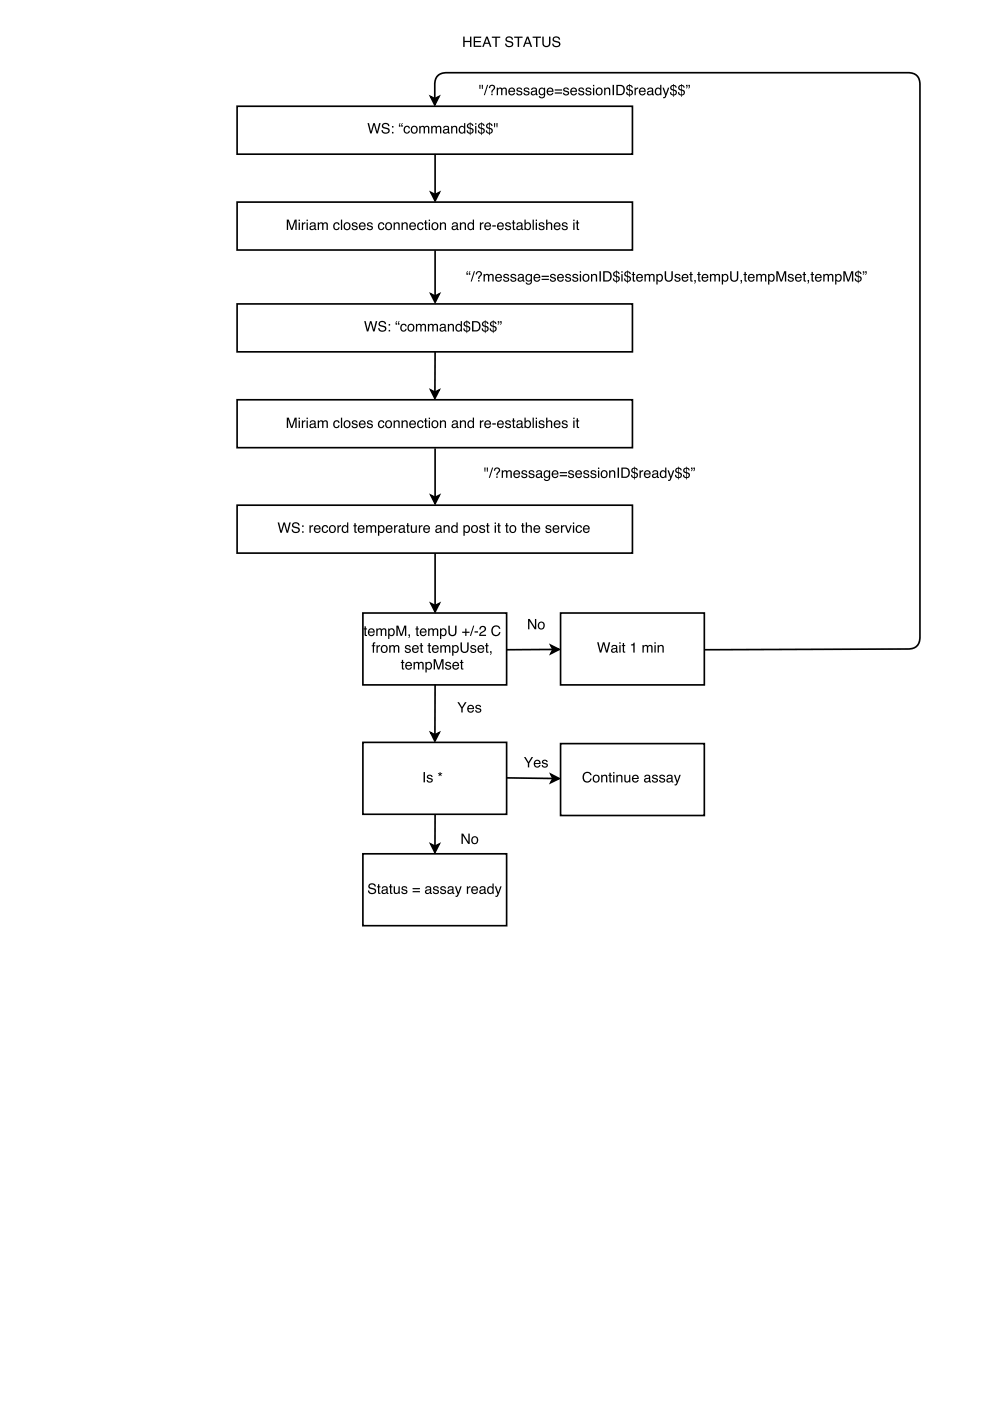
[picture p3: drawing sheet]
<svg xmlns="http://www.w3.org/2000/svg" width="210mm" height="297mm" viewBox="0 0 210 297" stroke-linecap="round" stroke-linejoin="round" font-family="sans-serif">
<path d="M98.2 7.8h.3v.9h1.1v-.9h.3v2.1h-.3v-1h-1.1v1h-.3zM100.4 7.8h1.6v.2h-1.3v.7h1.2v.2h-1.2v.8h1.3v.2h-1.6zM103.2 8.1l-.3 1h.7zM103.1 7.8h.3l.8 2.1h-.3l-.2-.6h-.9l-.2 .6h-.4zM104.3 7.8h1.8v.2h-.8v1.9h-.3v-1.9h-.7zM107.4 7.9a.86 .86 0 0 1 1.4 .5h-.3a.51 .51 0 0 0-.5-.4 .51 .51 0 0 0-.5 .5l.2 .1a.84 .84 0 0 1 1.1 1 .93 .93 0 0 1-1 .4 .93 .93 0 0 1-.7-.8h.3a.58 .58 0 0 0 .5 .6 .58 .58 0 0 0 .6-.6l-.4-.2a.67 .67 0 0 1-.8-.3 .67 .67 0 0 1 .1-.8zM109 7.8h1.8v.2h-.7v1.9h-.3v-1.9h-.8zM111.9 8.1l-.4 1h.7zM111.7 7.8h.3l.8 2.1h-.3l-.2-.6h-.9l-.2 .6h-.3zM112.9 7.8h1.8v.2h-.7v1.9h-.3v-1.9h-.8zM115 7.8h.3v1.3a.56 .56 0 0 0 .5 .6 .56 .56 0 0 0 .6-.6v-1.3h.3v1.2a.87 .87 0 0 1-.9 1 .87 .87 0 0 1-.8-1zM117.4 7.9a.86 .86 0 0 1 1.4 .5h-.3a.51 .51 0 0 0-.6-.4 .51 .51 0 0 0-.4 .5l.2 .1a.84 .84 0 0 1 1.1 1 .93 .93 0 0 1-1 .4 .93 .93 0 0 1-.7-.8h.3a.58 .58 0 0 0 .5 .6 .58 .58 0 0 0 .6-.6l-.4-.2a.67 .67 0 0 1-.8-.3 .67 .67 0 0 1 .1-.8z" fill="#000"/>
<path d="M50.3 22.5h83.8v10.2h-83.8z" fill="#fff"/>
<path d="M50.3 22.5h83.8v10.2h-83.8z" fill="none" stroke="#000" stroke-width=".35"/>
<g fill="#000">
<path d="M77.9 26.1h.3l.5 1.8 .4-1.8h.4l.5 1.8 .4-1.8h.3l-.6 2.2h-.3l-.5-1.8-.5 1.8h-.3zM81.2 26.2a.86 .86 0 0 1 1.4 .5h-.3a.51 .51 0 0 0-.6-.4 .51 .51 0 0 0-.4 .5l.2 .2a.84 .84 0 0 1 1.1 .9 .93 .93 0 0 1-1 .4 .93 .93 0 0 1-.7-.7h.3a.58 .58 0 0 0 .5 .5 .58 .58 0 0 0 .6-.5l-.4-.3a.67 .67 0 0 1-.8-.2 .67 .67 0 0 1 .1-.9zM83.1 26.7h.3v.3h-.3zM83.1 28h.3v.3h-.3z"/>
<path d="M84.7 26.2l.2-.1-.2 .4h.2v.4h-.3zM85.2 26.1h.2l-.2 .4h.2v.4h-.3zM85.8 26.9a.65 .65 0 0 1 .7-.2 .65 .65 0 0 1 .4 .5h-.2a.44 .44 0 0 0-.6-.3 .44 .44 0 0 0-.3 .6 .42 .42 0 0 0 .4 .6 .42 .42 0 0 0 .5-.4h.2a.72 .72 0 0 1-.9 .6 .72 .72 0 0 1-.4-1zM87.5 27.1a.56 .56 0 0 0-.1 .7 .56 .56 0 0 0 .8 .1 .55 .55 0 0 0 0-.8 .55 .55 0 0 0-.7 0zM87.3 26.9a.78 .78 0 0 1 1.1 .1 .78 .78 0 0 1-.1 1.1 .78 .78 0 0 1-1.1-.1l-.1-.7zM88.9 26.7h.3v.2a.52 .52 0 0 1 .9 0 .53 .53 0 0 1 .6-.2 .53 .53 0 0 1 .3 .5v1.1h-.2l-.1-1.2-.2-.2-.4 .3v1.1h-.3v-1a.36 .36 0 0 0-.4-.4 .36 .36 0 0 0-.2 .5v.9h-.3zM91.4 26.7h.3v.2a.52 .52 0 0 1 .9 0 .53 .53 0 0 1 .6-.2 .53 .53 0 0 1 .4 .5v1.1h-.3v-1.2l-.3-.2-.3 .3-.1 1.1h-.2v-1a.36 .36 0 0 0-.5-.4 .36 .36 0 0 0-.2 .5v.9h-.3zM94.2 27.7a.38 .38 0 0 0 .5 .4 .38 .38 0 0 0 .2-.6zM94.1 26.9a.71 .71 0 0 1 1.1 .2v1h.2l-.1 .2a.45 .45 0 0 0-.7 0 .49 .49 0 0 1-.7-.3 .49 .49 0 0 1 .5-.6l.5-.2a.36 .36 0 0 0-.3-.3 .36 .36 0 0 0-.4 .3h-.2zM95.7 26.7h.2v.2a.57 .57 0 0 1 .7-.2 .57 .57 0 0 1 .4 .6v1h-.3v-1a.39 .39 0 0 0-.5-.4 .39 .39 0 0 0-.3 .6v.8h-.2zM97.6 27.1a.55 .55 0 0 0 0 .7 .55 .55 0 0 0 .7 .2 .55 .55 0 0 0 .1-.8 .55 .55 0 0 0-.8-.1zM97.5 26.8l.6-.1 .3 .2v-.8h.2v2.2h-.2v-.2a.73 .73 0 0 1-1 0 .73 .73 0 0 1-.1-1zM99.8 27.4v.7a.39 .39 0 0 0 .4-.4 .39 .39 0 0 0-.4-.3zM99.3 26.5v.3l.3 .2v-.7zM99.2 26.3l.4-.2v-.2l.6 .4 .2 .4h-.3l-.3-.3v.7a.64 .64 0 0 1 .6 .6 .64 .64 0 0 1-.6 .7v.2h-.2v-.2l-.4-.2-.2-.3-.1-.3h.3l.1 .3 .3 .2v-.8a.59 .59 0 0 1-.6-.3 .59 .59 0 0 1 .2-.7zM100.7 26.7h.3v1.6h-.3zM100.7 26.1h.3v.3h-.3zM102.1 27.4v.7a.39 .39 0 0 0 .4-.4 .39 .39 0 0 0-.4-.3zM101.7 26.5l-.1 .3 .4 .2v-.7zM101.5 26.3l.5-.2v-.2l.6 .4 .1 .4h-.2l-.4-.3v.7a.64 .64 0 0 1 .7 .6 .64 .64 0 0 1-.7 .7v.2h-.1v-.2l-.5-.2-.2-.3v-.3h.3v.3l.4 .2v-.8a.59 .59 0 0 1-.6-.3 .59 .59 0 0 1 .1-.7zM103.8 27.4v.7a.39 .39 0 0 0 .4-.4 .39 .39 0 0 0-.4-.3zM103.4 26.5l-.1 .3 .4 .2v-.7zM103.2 26.3l.5-.2v-.2l.6 .4 .1 .4h-.2l-.4-.3v.7a.64 .64 0 0 1 .7 .6 .64 .64 0 0 1-.7 .7v.2h-.1v-.2l-.5-.2-.2-.3v-.3h.3v.3l.4 .2v-.8a.59 .59 0 0 1-.6-.3 .59 .59 0 0 1 .1-.7zM105.2 26.1h.3v.9h-.2zM104.7 26.1h.3v.9h-.2z"/>
</g>
<path d="M50.3 42.8h83.8v10.2h-83.8z" fill="#fff"/>
<path d="M50.3 42.8h83.8v10.2h-83.8z" fill="none" stroke="#000" stroke-width=".35"/>
<path d="M60.8 46.6h.4l.7 1.8 .6-1.8h.4v2.2h-.3v-1.9l-.6 1.9h-.3l-.6-1.9v1.9h-.3zM63.3 47.2h.3v1.6h-.3zM63.3 46.6h.3v.3h-.3zM64 47.2h.2v.2l.6-.3v.3h-.3l-.2 .3v1.1h-.3zM65 47.2h.3v1.6h-.3zM65 46.6h.3v.3h-.3zM65.9 48.2a.38 .38 0 0 0 .5 .3 .38 .38 0 0 0 .2-.5zM65.8 47.3a.71 .71 0 0 1 1.1 .3v.9l.2 .1-.1 .2a.45 .45 0 0 0-.7 0 .49 .49 0 0 1-.7-.4 .49 .49 0 0 1 .5-.6l.6-.1a.36 .36 0 0 0-.4-.4 .36 .36 0 0 0-.4 .3h-.2zM67.4 47.2h.2v.2a.52 .52 0 0 1 .9 0 .53 .53 0 0 1 .6-.3 .53 .53 0 0 1 .4 .6v1.1h-.3v-1.3l-.2-.1-.4 .2v1.2h-.3v-1.1a.36 .36 0 0 0-.5-.3 .36 .36 0 0 0-.2 .5v.9h-.2zM70.8 47.3a.65 .65 0 0 1 .7-.2 .65 .65 0 0 1 .5 .6h-.3a.44 .44 0 0 0-.5-.3 .44 .44 0 0 0-.3 .6 .42 .42 0 0 0 .3 .6 .42 .42 0 0 0 .5-.4h.3a.72 .72 0 0 1-.9 .6 .72 .72 0 0 1-.4-1.1zM72.3 46.6h.2v2.2h-.2zM73.2 47.5a.56 .56 0 0 0 0 .8 .56 .56 0 0 0 .7 .1 .55 .55 0 0 0 .1-.8 .55 .55 0 0 0-.8-.1zM73 47.4a.78 .78 0 0 1 1.1 .1 .78 .78 0 0 1-.1 1.1 .78 .78 0 0 1-1.1-.2v-.7zM74.8 47.3a.64 .64 0 0 1 1 .3h-.2a.34 .34 0 0 0-.4-.3 .34 .34 0 0 0-.3 .4h.1a.76 .76 0 0 1 .8 .8 .69 .69 0 0 1-.7 .3 .69 .69 0 0 1-.6-.5h.3a.39 .39 0 0 0 .4 .3 .39 .39 0 0 0 .4-.4h-.1a.76 .76 0 0 1-.9-.8zM76.3 47.4a.73 .73 0 0 1 .9-.2 .73 .73 0 0 1 .3 .8h-1.1a.45 .45 0 0 0 .3 .6 .45 .45 0 0 0 .5-.3h.3a.78 .78 0 0 1-1.1 .4 .78 .78 0 0 1-.2-1.2zM76.5 47.5l-.1 .3h.9l-.3-.4zM78 47.3a.64 .64 0 0 1 1 .3h-.2a.34 .34 0 0 0-.4-.3 .34 .34 0 0 0-.3 .4h.1a.76 .76 0 0 1 .8 .8 .69 .69 0 0 1-.7 .3 .69 .69 0 0 1-.5-.5h.2a.39 .39 0 0 0 .4 .3 .39 .39 0 0 0 .4-.4h-.1a.76 .76 0 0 1-.9-.8zM80.3 47.3a.65 .65 0 0 1 .7-.2 .65 .65 0 0 1 .5 .6h-.3a.44 .44 0 0 0-.6-.3 .44 .44 0 0 0-.2 .6 .42 .42 0 0 0 .3 .6 .42 .42 0 0 0 .5-.4h.3a.72 .72 0 0 1-1 .6 .72 .72 0 0 1-.4-1.1zM82 47.5a.56 .56 0 0 0 0 .8 .56 .56 0 0 0 .8 .1 .55 .55 0 0 0 0-.8 .55 .55 0 0 0-.8-.1zM81.8 47.4a.78 .78 0 0 1 1.2 .1 .78 .78 0 0 1-.2 1.1 .78 .78 0 0 1-1.1-.2v-.7zM83.4 47.2h.3v.2a.57 .57 0 0 1 .7-.2 .57 .57 0 0 1 .3 .5v1.1h-.2v-1.1a.39 .39 0 0 0-.5-.3 .39 .39 0 0 0-.3 .5v.9h-.3zM85.1 47.2h.3v.2a.57 .57 0 0 1 .7-.2 .57 .57 0 0 1 .3 .5v1.1h-.2v-1.1a.39 .39 0 0 0-.5-.3 .39 .39 0 0 0-.3 .5v.9h-.3zM87 47.4a.73 .73 0 0 1 .8-.2 .73 .73 0 0 1 .4 .8h-1.2a.45 .45 0 0 0 .4 .6 .45 .45 0 0 0 .5-.3h.3a.78 .78 0 0 1-1.1 .4 .78 .78 0 0 1-.3-1.2zM87.2 47.5l-.2 .3h.9l-.3-.4zM88.6 47.3a.65 .65 0 0 1 .7-.2 .65 .65 0 0 1 .5 .6h-.3a.44 .44 0 0 0-.6-.3 .44 .44 0 0 0-.2 .6 .42 .42 0 0 0 .3 .6 .42 .42 0 0 0 .5-.4h.3a.72 .72 0 0 1-.9 .6 .72 .72 0 0 1-.5-1.1zM90.1 46.7h.3v.5h.2v.2h-.2v1l.2 .1v.3h-.3l-.2-.2v-1.2h-.2v-.2h.2zM90.9 47.2h.3v1.6h-.3zM90.9 46.6h.3v.3h-.3zM91.9 47.5a.56 .56 0 0 0-.1 .8 .56 .56 0 0 0 .8 .1 .55 .55 0 0 0 0-.8 .55 .55 0 0 0-.7-.1zM91.7 47.4a.78 .78 0 0 1 1.1 .1 .78 .78 0 0 1-.1 1.1 .78 .78 0 0 1-1.1-.2l-.1-.7zM93.3 47.2h.2v.2a.57 .57 0 0 1 .7-.2 .57 .57 0 0 1 .4 .5v1.1h-.3v-1.1a.39 .39 0 0 0-.5-.3 .39 .39 0 0 0-.3 .5v.9h-.2zM96 48.2a.38 .38 0 0 0 .5 .3 .38 .38 0 0 0 .2-.5zM95.9 47.3a.71 .71 0 0 1 1.2 .3v.9l.1 .1-.1 .2a.45 .45 0 0 0-.7 0 .49 .49 0 0 1-.7-.4 .49 .49 0 0 1 .5-.6l.6-.1a.36 .36 0 0 0-.3-.4 .36 .36 0 0 0-.4 .3h-.3zM97.5 47.2h.3v.2a.57 .57 0 0 1 .6-.2 .57 .57 0 0 1 .4 .5v1.1h-.3v-1.1a.39 .39 0 0 0-.4-.3 .39 .39 0 0 0-.3 .5v.9h-.3zM99.5 47.5a.55 .55 0 0 0-.1 .8 .55 .55 0 0 0 .7 .1 .55 .55 0 0 0 .1-.7 .55 .55 0 0 0-.7-.2zM99.4 47.2h.5l.3 .2v-.8h.3v2.2h-.2v-.3a.73 .73 0 0 1-1.1 .1 .73 .73 0 0 1 0-1zM101.7 47.2h.3v.2l.5-.3v.3h-.2l-.3 .3v1.1h-.3zM102.9 47.4a.73 .73 0 0 1 .9-.2 .73 .73 0 0 1 .3 .8h-1.1a.45 .45 0 0 0 .3 .6 .45 .45 0 0 0 .5-.3h.3a.78 .78 0 0 1-1.1 .4 .78 .78 0 0 1-.2-1.2zM103.1 47.5l-.1 .3h.8l-.2-.4zM104.4 47.8h.7v.2h-.7zM105.6 47.4a.73 .73 0 0 1 .9-.2 .73 .73 0 0 1 .3 .8h-1.1a.45 .45 0 0 0 .3 .6 .45 .45 0 0 0 .5-.3h.3a.78 .78 0 0 1-1.1 .4 .78 .78 0 0 1-.2-1.2zM105.8 47.5l-.1 .3h.9l-.3-.4zM107.3 47.3a.64 .64 0 0 1 1 .3h-.2a.34 .34 0 0 0-.4-.3 .34 .34 0 0 0-.3 .4h.1a.76 .76 0 0 1 .8 .8 .69 .69 0 0 1-.7 .3 .69 .69 0 0 1-.5-.5h.2a.39 .39 0 0 0 .4 .3 .39 .39 0 0 0 .4-.4h-.1a.76 .76 0 0 1-.9-.8zM108.7 46.7h.3v.5h.3v.2h-.3v1l.3 .1v.3h-.4l-.2-.2v-1.2h-.2v-.2h.2zM109.8 48.2a.38 .38 0 0 0 .5 .3 .38 .38 0 0 0 .2-.5zM109.6 47.3a.71 .71 0 0 1 1.2 .3v.9l.2 .1-.2 .2a.45 .45 0 0 0-.7 0 .49 .49 0 0 1-.6-.4 .49 .49 0 0 1 .5-.6l.5-.1a.36 .36 0 0 0-.3-.4 .36 .36 0 0 0-.4 .3h-.3zM111.2 46.6h.3v.8a.7 .7 0 0 1 .9-.1 .7 .7 0 0 1 .2 .9 .63 .63 0 0 1-.4 .6 .63 .63 0 0 1-.8-.3v.3h-.2zM111.6 47.5a.55 .55 0 0 0-.1 .8 .55 .55 0 0 0 .7 .1 .56 .56 0 0 0 .1-.7 .56 .56 0 0 0-.7-.2zM112.9 46.6h.3v2.2h-.3zM113.6 47.2h.3v1.6h-.3zM113.6 46.6h.3v.3h-.3zM114.4 47.3a.64 .64 0 0 1 1 .3h-.2a.34 .34 0 0 0-.4-.3 .34 .34 0 0 0-.3 .4h.1a.76 .76 0 0 1 .8 .8 .69 .69 0 0 1-.7 .3 .69 .69 0 0 1-.5-.5h.2a.39 .39 0 0 0 .4 .3 .39 .39 0 0 0 .4-.4h-.1a.76 .76 0 0 1-.9-.8zM115.8 46.6h.3v.8a.56 .56 0 0 1 .6-.2 .56 .56 0 0 1 .4 .5v1.1h-.3v-1.1a.39 .39 0 0 0-.5-.3 .39 .39 0 0 0-.2 .5v.9h-.3zM117.6 47.4a.73 .73 0 0 1 .9-.2 .73 .73 0 0 1 .3 .8h-1.1a.45 .45 0 0 0 .3 .6 .45 .45 0 0 0 .6-.3h.2a.78 .78 0 0 1-1.1 .4 .78 .78 0 0 1-.2-1.2zM117.8 47.5l-.1 .3h.9l-.3-.4zM119.3 47.3a.64 .64 0 0 1 1 .3h-.2a.34 .34 0 0 0-.4-.3 .34 .34 0 0 0-.3 .4h.1a.76 .76 0 0 1 .9 .8 .69 .69 0 0 1-.8 .3 .69 .69 0 0 1-.5-.5h.2a.39 .39 0 0 0 .4 .3 .39 .39 0 0 0 .4-.4h-.1a.76 .76 0 0 1-.8-.8zM121.5 47.2h.3v1.6h-.3zM121.5 46.6h.3v.3h-.3zM122.3 46.7h.2v.5h.3v.2h-.3v1l.3 .1v.3h-.4l-.1-.2v-1.2h-.2v-.2h.2z" fill="#000"/>
<path d="M50.3 64.4h83.8v10.2h-83.8z" fill="#fff"/>
<path d="M50.3 64.4h83.8v10.2h-83.8z" fill="none" stroke="#000" stroke-width=".35"/>
<g fill="#000">
<path d="M99 57.6l.2-.1-.2 .4h.2v.4h-.3zM99.6 57.5h.1l-.2 .4h.2v.4h-.3zM100.5 57.5h.2l-.7 2.2h-.2zM101.4 59.4h.3v.3h-.3zM101 57.7a.66 .66 0 0 1 1.1 0 .66 .66 0 0 1-.4 1l-.1 .4h-.2l.1-.4a.46 .46 0 0 0 .4-.6 .46 .46 0 0 0-.6-.3l-.2 .4h-.2zM102.5 58.1h.3v.2a.52 .52 0 0 1 .9 0 .53 .53 0 0 1 .6-.2 .53 .53 0 0 1 .4 .5v1.1h-.3v-1.3l-.3-.1-.3 .3-.1 1.1h-.2v-1.1a.36 .36 0 0 0-.5-.3 .36 .36 0 0 0-.2 .5v.9h-.3zM105.2 58.3a.73 .73 0 0 1 .9-.2 .73 .73 0 0 1 .3 .9h-1.1a.45 .45 0 0 0 .3 .5 .45 .45 0 0 0 .5-.3h.3a.78 .78 0 0 1-1.1 .5 .78 .78 0 0 1-.2-1.2zM105.4 58.4l-.1 .4h.9l-.3-.5zM106.9 58.2a.64 .64 0 0 1 1 .4h-.2a.34 .34 0 0 0-.4-.3 .34 .34 0 0 0-.3 .3l.1 .1a.76 .76 0 0 1 .8 .7 .69 .69 0 0 1-.7 .4 .69 .69 0 0 1-.5-.6h.2a.39 .39 0 0 0 .4 .3 .39 .39 0 0 0 .4-.3l-.1-.1a.76 .76 0 0 1-.9-.7zM108.4 58.2a.64 .64 0 0 1 1 .4h-.2a.34 .34 0 0 0-.4-.3 .34 .34 0 0 0-.3 .3l.1 .1a.76 .76 0 0 1 .9 .7 .69 .69 0 0 1-.8 .4 .69 .69 0 0 1-.5-.6h.2a.39 .39 0 0 0 .4 .3 .39 .39 0 0 0 .4-.3l-.1-.1a.76 .76 0 0 1-.8-.7zM110 59.1a.38 .38 0 0 0 .5 .4 .38 .38 0 0 0 .2-.6zM109.9 58.3a.71 .71 0 0 1 1.2 .2v1h.1l-.1 .2a.45 .45 0 0 0-.7 0 .49 .49 0 0 1-.7-.3 .49 .49 0 0 1 .5-.6l.6-.2a.36 .36 0 0 0-.3-.3 .36 .36 0 0 0-.4 .3h-.3zM111.6 58.3l.5-.2 .4 .2v-.2h.3v1.5a.7 .7 0 0 1-.5 .8 .7 .7 0 0 1-.9-.5h.3a.46 .46 0 0 0 .6 .2 .46 .46 0 0 0 .2-.6 .69 .69 0 0 1-.9 .1 .69 .69 0 0 1-.2-.9zM111.8 58.4a.56 .56 0 0 0-.1 .7 .56 .56 0 0 0 .7 .3 .56 .56 0 0 0 .1-.8 .56 .56 0 0 0-.7-.2zM113.3 58.3a.73 .73 0 0 1 .9-.2 .73 .73 0 0 1 .4 .9h-1.2a.45 .45 0 0 0 .3 .5 .45 .45 0 0 0 .6-.3h.2a.78 .78 0 0 1-1.1 .5 .78 .78 0 0 1-.2-1.2zM113.5 58.4l-.1 .4h.9l-.3-.5zM114.8 58.5h1.6v.2h-1.6zM114.8 59.1h1.6v.3h-1.6z"/>
<path d="M116.8 58.2a.64 .64 0 0 1 1 .4h-.2a.34 .34 0 0 0-.4-.3 .34 .34 0 0 0-.3 .3l.1 .1a.76 .76 0 0 1 .8 .7 .69 .69 0 0 1-.7 .4 .69 .69 0 0 1-.5-.6h.2a.39 .39 0 0 0 .4 .3 .39 .39 0 0 0 .4-.3l-.1-.1a.76 .76 0 0 1-.8-.7zM118.3 58.3a.73 .73 0 0 1 .9-.2 .73 .73 0 0 1 .4 .9h-1.2a.45 .45 0 0 0 .3 .5 .45 .45 0 0 0 .6-.3h.2a.78 .78 0 0 1-1.1 .5 .78 .78 0 0 1-.2-1.2zM118.5 58.4l-.1 .4h.9l-.3-.5zM120 58.2a.64 .64 0 0 1 1 .4h-.2a.34 .34 0 0 0-.4-.3 .34 .34 0 0 0-.3 .3l.1 .1a.76 .76 0 0 1 .9 .7 .69 .69 0 0 1-.8 .4 .69 .69 0 0 1-.5-.6h.2a.39 .39 0 0 0 .4 .3 .39 .39 0 0 0 .4-.3l-.1-.1a.76 .76 0 0 1-.8-.7zM121.5 58.2a.64 .64 0 0 1 1.1 .4h-.3a.34 .34 0 0 0-.3-.3 .34 .34 0 0 0-.3 .3v.1a.76 .76 0 0 1 .9 .7 .69 .69 0 0 1-.7 .4 .69 .69 0 0 1-.6-.6h.3a.39 .39 0 0 0 .4 .3 .39 .39 0 0 0 .3-.3v-.1a.76 .76 0 0 1-.9-.7zM122.9 58.1h.3v1.6h-.3zM122.9 57.5h.3v.3h-.3zM123.9 58.5a.56 .56 0 0 0-.1 .7 .56 .56 0 0 0 .8 .1 .55 .55 0 0 0 .1-.8 .55 .55 0 0 0-.8 0zM123.7 58.3a.78 .78 0 0 1 1.1 .1 .78 .78 0 0 1-.1 1.1 .78 .78 0 0 1-1.1-.1l-.1-.7zM125.3 58.1h.3v.2a.57 .57 0 0 1 .6-.2 .57 .57 0 0 1 .4 .6v1h-.3v-1a.39 .39 0 0 0-.4-.4 .39 .39 0 0 0-.3 .6v.8h-.3zM127.1 57.5h.3v2.2h-.3zM128.2 57.8v1.6h.5a.86 .86 0 0 0 .7-.8 .86 .86 0 0 0-.7-.8zM127.9 57.5h.9a1.11 1.11 0 0 1 .9 1.1 1.11 1.11 0 0 1-.9 1.1h-.9z"/>
<path d="M130.8 58.8v.7a.39 .39 0 0 0 .4-.4 .39 .39 0 0 0-.4-.3zM130.3 57.9v.3l.3 .2v-.7zM130.1 57.7l.5-.2v-.2l.6 .4 .2 .4h-.3l-.3-.3v.7a.64 .64 0 0 1 .6 .6 .64 .64 0 0 1-.6 .7v.2h-.2v-.2l-.4-.2-.2-.3-.1-.3h.3l.1 .3 .3 .2v-.8a.59 .59 0 0 1-.6-.3 .59 .59 0 0 1 .1-.7zM131.7 58.1h.3v1.6h-.3zM131.7 57.5h.3v.3h-.3zM133.1 58.8v.7a.39 .39 0 0 0 .4-.4 .39 .39 0 0 0-.4-.3zM132.7 57.9l-.1 .3 .4 .2v-.7zM132.5 57.7l.5-.2v-.2l.6 .4 .1 .4h-.2l-.4-.3v.7a.64 .64 0 0 1 .7 .6 .64 .64 0 0 1-.7 .7v.2h-.1v-.2l-.5-.2-.2-.3v-.3h.3v.3l.4 .2v-.8a.59 .59 0 0 1-.6-.3 .59 .59 0 0 1 .1-.7zM134.2 57.7h.2v.4h.3v.2h-.3v1.1l.3 .1v.2h-.4l-.1-.2v-1.2h-.3v-.2h.3zM135.1 58.3a.73 .73 0 0 1 .9-.2 .73 .73 0 0 1 .3 .9h-1.2a.45 .45 0 0 0 .4 .5 .45 .45 0 0 0 .5-.3h.3a.78 .78 0 0 1-1.1 .5 .78 .78 0 0 1-.2-1.2zM135.3 58.4l-.1 .4h.8l-.2-.5zM136.6 58.1h.3v.2a.52 .52 0 0 1 .9 0 .53 .53 0 0 1 .6-.2 .53 .53 0 0 1 .4 .5v1.1h-.3v-1.3l-.3-.1-.3 .3v1.1h-.3v-1.1a.36 .36 0 0 0-.5-.3 .36 .36 0 0 0-.2 .5v.9h-.3zM139.6 58.4a.56 .56 0 0 0-.2 .8 .56 .56 0 0 0 .8 .2 .56 .56 0 0 0 .1-.8 .56 .56 0 0 0-.7-.2zM139.2 58.1h.2v.2a.7 .7 0 0 1 1-.1 .7 .7 0 0 1 .1 1 .62 .62 0 0 1-.4 .5 .62 .62 0 0 1-.7-.2v.8h-.2zM140.9 57.5h.3v1.4a.56 .56 0 0 0 .6 .6 .56 .56 0 0 0 .6-.6v-1.4h.3v1.2a.87 .87 0 0 1-.9 1 .87 .87 0 0 1-.9-1zM143.2 58.2a.64 .64 0 0 1 1 .4h-.2a.34 .34 0 0 0-.4-.3 .34 .34 0 0 0-.3 .3l.1 .1a.76 .76 0 0 1 .9 .7 .69 .69 0 0 1-.8 .4 .69 .69 0 0 1-.5-.6h.2a.39 .39 0 0 0 .4 .3 .39 .39 0 0 0 .4-.3l-.1-.1a.76 .76 0 0 1-.8-.7zM144.7 58.3a.73 .73 0 0 1 .9-.2 .73 .73 0 0 1 .4 .9h-1.2a.45 .45 0 0 0 .3 .5 .45 .45 0 0 0 .6-.3h.2a.78 .78 0 0 1-1.1 .5 .78 .78 0 0 1-.2-1.2zM144.9 58.4l-.1 .4h.9l-.3-.5zM146.3 57.7h.3v.4h.3v.2h-.3v1.1l.3 .1v.2h-.4l-.1-.2-.1-1.2h-.2v-.2h.2zM147.2 59.4h.3l-.1 .6-.2 .1 .2-.4h-.2zM148 57.7h.3v.4h.3v.2h-.3v1.1l.3 .1v.2h-.4l-.1-.2-.1-1.2h-.2v-.2h.2zM148.9 58.3a.73 .73 0 0 1 .9-.2 .73 .73 0 0 1 .4 .9h-1.2a.45 .45 0 0 0 .4 .5 .45 .45 0 0 0 .5-.3h.3a.78 .78 0 0 1-1.1 .5 .78 .78 0 0 1-.3-1.2zM149.2 58.4l-.2 .4h.9l-.3-.5zM150.5 58.1h.3v.2a.52 .52 0 0 1 .9 0 .53 .53 0 0 1 .6-.2 .53 .53 0 0 1 .4 .5v1.1h-.3v-1.3l-.3-.1-.3 .3-.1 1.1h-.2v-1.1a.36 .36 0 0 0-.5-.3 .36 .36 0 0 0-.2 .5v.9h-.3zM153.4 58.4a.56 .56 0 0 0-.1 .8 .56 .56 0 0 0 .7 .2 .56 .56 0 0 0 .2-.8 .56 .56 0 0 0-.8-.2zM153 58.1h.3v.2a.7 .7 0 0 1 1-.1 .7 .7 0 0 1 .1 1 .62 .62 0 0 1-.4 .5 .62 .62 0 0 1-.7-.2v.8h-.3zM154.8 57.5h.3v1.4a.56 .56 0 0 0 .6 .6 .56 .56 0 0 0 .5-.6v-1.4h.3v1.2a.87 .87 0 0 1-.8 1 .87 .87 0 0 1-.9-1zM157 59.4h.3v.6l-.3 .1 .2-.4h-.2zM157.9 57.7h.2v.4h.3v.2h-.3v1.1l.3 .1v.2h-.4l-.1-.2v-1.2h-.3v-.2h.3zM158.8 58.3a.73 .73 0 0 1 .9-.2 .73 .73 0 0 1 .3 .9h-1.2a.45 .45 0 0 0 .4 .5 .45 .45 0 0 0 .5-.3h.3a.78 .78 0 0 1-1.1 .5 .78 .78 0 0 1-.3-1.2zM159 58.4l-.2 .4h.9l-.3-.5zM160.3 58.1h.3v.2a.52 .52 0 0 1 .9 0 .53 .53 0 0 1 .6-.2 .53 .53 0 0 1 .4 .5v1.1h-.3v-1.3l-.3-.1-.3 .3-.1 1.1h-.2v-1.1a.36 .36 0 0 0-.5-.3 .36 .36 0 0 0-.2 .5v.9h-.3zM163.3 58.4a.56 .56 0 0 0-.2 .8 .56 .56 0 0 0 .8 .2 .56 .56 0 0 0 .1-.8 .56 .56 0 0 0-.7-.2zM162.9 58.1h.2v.2a.7 .7 0 0 1 1-.1 .7 .7 0 0 1 .1 1 .62 .62 0 0 1-.4 .5 .62 .62 0 0 1-.7-.2v.8h-.2zM164.6 57.5h.4l.7 1.9 .6-1.9h.4v2.2h-.3v-1.9l-.6 1.9h-.3l-.6-1.9v1.9h-.3zM167.2 58.2a.64 .64 0 0 1 1.1 .4h-.3a.34 .34 0 0 0-.3-.3 .34 .34 0 0 0-.3 .3v.1a.76 .76 0 0 1 .9 .7 .69 .69 0 0 1-.7 .4 .69 .69 0 0 1-.6-.6h.3a.39 .39 0 0 0 .4 .3 .39 .39 0 0 0 .3-.3v-.1a.76 .76 0 0 1-.9-.7zM168.7 58.3a.73 .73 0 0 1 .9-.2 .73 .73 0 0 1 .4 .9h-1.2a.45 .45 0 0 0 .4 .5 .45 .45 0 0 0 .5-.3h.3a.78 .78 0 0 1-1.1 .5 .78 .78 0 0 1-.3-1.2zM169 58.4l-.2 .4h.9l-.3-.5zM170.4 57.7h.2v.4h.3v.2h-.3v1.1l.3 .1v.2h-.4l-.1-.2v-1.2h-.2v-.2h.2zM171.2 59.4h.3v.6l-.3 .1 .2-.4h-.2zM172.1 57.7h.2v.4h.3v.2h-.3v1.1l.3 .1v.2h-.4l-.1-.2v-1.2h-.2v-.2h.2zM173 58.3a.73 .73 0 0 1 .9-.2 .73 .73 0 0 1 .3 .9h-1.1a.45 .45 0 0 0 .3 .5 .45 .45 0 0 0 .5-.3h.3a.78 .78 0 0 1-1.1 .5 .78 .78 0 0 1-.2-1.2zM173.2 58.4l-.1 .4h.9l-.3-.5zM174.6 58.1h.2v.2a.52 .52 0 0 1 .9 0 .53 .53 0 0 1 .6-.2 .53 .53 0 0 1 .4 .5v1.1h-.3v-1.3l-.3-.1-.3 .3v1.1h-.3v-1.1a.36 .36 0 0 0-.5-.3 .36 .36 0 0 0-.2 .5v.9h-.2zM177.5 58.4a.56 .56 0 0 0-.2 .8 .56 .56 0 0 0 .8 .2 .56 .56 0 0 0 .1-.8 .56 .56 0 0 0-.7-.2zM177.1 58.1h.2v.2a.7 .7 0 0 1 1-.1 .7 .7 0 0 1 .1 1 .62 .62 0 0 1-.4 .5 .62 .62 0 0 1-.7-.2v.8h-.2zM178.8 57.5h.4l.7 1.9 .6-1.9h.4v2.2h-.3v-1.9l-.6 1.9h-.3l-.6-1.9v1.9h-.3zM182 58.8v.7a.39 .39 0 0 0 .4-.4 .39 .39 0 0 0-.4-.3zM181.6 57.9v.3l.3 .2v-.7zM181.4 57.7l.5-.2v-.2l.6 .4 .2 .4h-.3l-.4-.3v.7a.64 .64 0 0 1 .7 .6 .64 .64 0 0 1-.7 .7v.2h-.1v-.2l-.5-.2-.2-.3v-.3h.3v.3l.4 .2v-.8a.59 .59 0 0 1-.6-.3 .59 .59 0 0 1 .1-.7zM183.4 57.5h.4l-.1 .6-.3 .2 .2-.5h-.2zM182.9 57.5h.4l-.1 .6-.3 .2 .2-.4-.2-.1z"/>
<path d="M77.2 68.1h.3l.4 1.8 .5-1.8h.4l.5 1.8 .4-1.8h.3l-.6 2.2h-.3l-.5-1.8-.5 1.8h-.3zM80.5 68.2a.86 .86 0 0 1 1.4 .5h-.3a.51 .51 0 0 0-.6-.4 .51 .51 0 0 0-.4 .5l.2 .1a.84 .84 0 0 1 1.1 1 .93 .93 0 0 1-1 .4 .93 .93 0 0 1-.7-.7h.3a.58 .58 0 0 0 .5 .5 .58 .58 0 0 0 .6-.5l-.4-.3a.67 .67 0 0 1-.8-.2 .67 .67 0 0 1 .1-.9zM82.4 68.7h.3v.3h-.3zM82.4 69.9h.3v.4h-.3z"/>
<path d="M84 68.2l.2-.1-.2 .4h.2v.3h-.3zM84.5 68.1h.2l-.2 .4h.2v.3h-.3zM85.1 68.9a.65 .65 0 0 1 .7-.2 .65 .65 0 0 1 .4 .5h-.2a.44 .44 0 0 0-.6-.3 .44 .44 0 0 0-.3 .6 .42 .42 0 0 0 .3 .6 .42 .42 0 0 0 .6-.4h.2a.72 .72 0 0 1-.9 .6 .72 .72 0 0 1-.4-1zM86.8 69.1a.56 .56 0 0 0-.1 .7 .56 .56 0 0 0 .8 .1 .55 .55 0 0 0 0-.8 .55 .55 0 0 0-.7 0zM86.6 68.9a.78 .78 0 0 1 1.1 .1 .78 .78 0 0 1-.1 1.1 .78 .78 0 0 1-1.1-.2l-.1-.6zM88.2 68.7h.2v.2a.52 .52 0 0 1 .9 0 .53 .53 0 0 1 .7-.2 .53 .53 0 0 1 .3 .5v1.1h-.3v-1.3l-.2-.1-.4 .2v1.2h-.3v-1.1a.36 .36 0 0 0-.4-.3 .36 .36 0 0 0-.2 .5v.9h-.3zM90.7 68.7h.3v.2a.52 .52 0 0 1 .9 0 .53 .53 0 0 1 .6-.2 .53 .53 0 0 1 .4 .5v1.1h-.3v-1.3l-.3-.1-.3 .2-.1 1.2h-.2v-1.1a.36 .36 0 0 0-.5-.3 .36 .36 0 0 0-.2 .5v.9h-.3zM93.5 69.7a.38 .38 0 0 0 .5 .4 .38 .38 0 0 0 .2-.6zM93.4 68.9a.71 .71 0 0 1 1.1 .2v.9l.2 .1-.1 .2a.45 .45 0 0 0-.7 0 .49 .49 0 0 1-.7-.4 .49 .49 0 0 1 .5-.5l.5-.2a.36 .36 0 0 0-.3-.4 .36 .36 0 0 0-.4 .4h-.2zM94.9 68.7h.3v.2a.57 .57 0 0 1 .7-.2 .57 .57 0 0 1 .3 .6v1h-.2v-1a.39 .39 0 0 0-.5-.4 .39 .39 0 0 0-.3 .5v.9h-.3zM96.9 69a.55 .55 0 0 0-.1 .8 .55 .55 0 0 0 .8 .1 .55 .55 0 0 0 .1-.7 .55 .55 0 0 0-.8-.2zM96.8 68.8l.6-.1 .3 .2v-.8h.2v2.2h-.2v-.2a.73 .73 0 0 1-1 0 .73 .73 0 0 1-.1-1zM99.1 69.3v.8a.39 .39 0 0 0 .4-.4 .39 .39 0 0 0-.4-.4zM98.6 68.4v.4l.3 .2v-.7zM98.4 68.3l.5-.2v-.2l.6 .4 .2 .4h-.3l-.3-.4v.8a.64 .64 0 0 1 .6 .6 .64 .64 0 0 1-.6 .6v.3h-.2v-.3l-.4-.1-.2-.3-.1-.3h.3l.1 .3 .3 .2v-.8a.59 .59 0 0 1-.6-.3 .59 .59 0 0 1 .1-.7zM100.4 68.3v1.7h.5a.86 .86 0 0 0 .7-.8 .86 .86 0 0 0-.7-.9zM100.1 68.1h.9a1.11 1.11 0 0 1 .9 1.1 1.11 1.11 0 0 1-.9 1.1h-.9zM102.9 69.3v.8a.39 .39 0 0 0 .4-.4 .39 .39 0 0 0-.4-.4zM102.5 68.4v.4l.3 .2v-.7zM102.3 68.3l.5-.2v-.2l.6 .4 .2 .4h-.3l-.4-.4v.8a.64 .64 0 0 1 .7 .6 .64 .64 0 0 1-.7 .6v.3h-.1v-.3l-.5-.1-.1-.3-.1-.3h.3l.1 .3 .3 .2v-.8a.59 .59 0 0 1-.6-.3 .59 .59 0 0 1 .1-.7zM104.6 69.3v.8a.39 .39 0 0 0 .4-.4 .39 .39 0 0 0-.4-.4zM104.2 68.4v.4l.3 .2v-.7zM104 68.3l.5-.2v-.2l.6 .4 .2 .4h-.3l-.4-.4v.8a.64 .64 0 0 1 .7 .6 .64 .64 0 0 1-.7 .6v.3h-.1v-.3l-.5-.1-.2-.3v-.3h.3l.1 .3 .3 .2v-.8a.59 .59 0 0 1-.6-.3 .59 .59 0 0 1 .1-.7zM106 68.1h.4l-.1 .6-.3 .2 .2-.5h-.2zM105.5 68.1h.4l-.1 .6-.3 .2 .2-.4-.2-.1z"/>
</g>
<path d="M50.3 84.8h83.8v10.1h-83.8z" fill="#fff"/>
<path d="M91.3 20.5l.9 .4 .9-.4-.9 1.7zM92.2 20.9v-2.9a2.25 2.25 0 0 1 2.5-2.6h97.8a2.25 2.25 0 0 1 2.6 2.6v117.1a2.26 2.26 0 0 1-2.6 2.5l-43.1 .2M92.3 32.6v8.6M91.4 40.8l.9 .4 .8-.4-.8 1.8zM92.3 53.1v9.7M91.4 62.3l.9 .5 .8-.5-.8 1.8zM92.3 74.6l-.1 8.5M50.3 84.8h83.8v10.1h-83.8zM91.3 82.7l.9 .4 .9-.4-.9 1.8z" fill="none" stroke="#000" stroke-width=".35"/>
<g fill="#000">
<path d="M91.3 20.5l.9 .4 .9-.4-.9 1.7zM91.4 40.8l.9 .4 .8-.4-.8 1.8zM91.4 62.3l.9 .5 .8-.5-.8 1.8zM91.3 82.7l.9 .4 .9-.4-.9 1.8z"/>
<path d="M60.8 88.5h.4l.7 1.9 .6-1.9h.4v2.2h-.3v-1.8l-.6 1.8h-.3l-.6-1.8v1.8h-.3zM63.3 89.1h.3v1.6h-.3zM63.3 88.5h.3v.4h-.3zM64 89.1h.2v.3l.6-.3v.3h-.3l-.2 .3v1h-.3zM65 89.1h.3v1.6h-.3zM65 88.5h.3v.4h-.3zM65.9 90.2a.38 .38 0 0 0 .5 .3 .38 .38 0 0 0 .2-.5zM65.8 89.3a.71 .71 0 0 1 1.1 .2v1h.2l-.1 .3a.45 .45 0 0 0-.7 0 .49 .49 0 0 1-.7-.4 .49 .49 0 0 1 .5-.6l.6-.1a.36 .36 0 0 0-.4-.4 .36 .36 0 0 0-.4 .3h-.2zM67.4 89.1h.2v.3a.52 .52 0 0 1 .9 0 .53 .53 0 0 1 .6-.3 .53 .53 0 0 1 .4 .6v1h-.3v-1.2l-.2-.2-.4 .3v1.1h-.3v-1a.36 .36 0 0 0-.5-.4 .36 .36 0 0 0-.2 .6v.8h-.2zM70.8 89.3a.65 .65 0 0 1 .7-.2 .65 .65 0 0 1 .5 .6h-.3a.44 .44 0 0 0-.5-.3 .44 .44 0 0 0-.3 .6 .42 .42 0 0 0 .3 .5 .42 .42 0 0 0 .5-.3h.3a.72 .72 0 0 1-.9 .5 .72 .72 0 0 1-.4-1zM72.3 88.5h.2v2.2h-.2zM73.2 89.5a.56 .56 0 0 0 0 .8 .56 .56 0 0 0 .7 .1 .55 .55 0 0 0 .1-.8 .55 .55 0 0 0-.8-.1zM73 89.3a.78 .78 0 0 1 1.1 .1 .78 .78 0 0 1-.1 1.1 .78 .78 0 0 1-1.1-.1v-.7zM74.8 89.2a.64 .64 0 0 1 1 .4h-.2a.34 .34 0 0 0-.4-.3 .34 .34 0 0 0-.3 .3l.1 .1a.76 .76 0 0 1 .8 .8 .69 .69 0 0 1-.7 .3 .69 .69 0 0 1-.6-.6h.3a.39 .39 0 0 0 .4 .4 .39 .39 0 0 0 .4-.4l-.1-.1a.76 .76 0 0 1-.9-.7zM76.3 89.3a.73 .73 0 0 1 .9-.1 .73 .73 0 0 1 .3 .8h-1.1a.45 .45 0 0 0 .3 .5 .45 .45 0 0 0 .5-.3h.3a.78 .78 0 0 1-1.1 .5 .78 .78 0 0 1-.2-1.2zM76.5 89.5l-.1 .3h.9l-.3-.4zM78 89.2a.64 .64 0 0 1 1 .4h-.2a.34 .34 0 0 0-.4-.3 .34 .34 0 0 0-.3 .3l.1 .1a.76 .76 0 0 1 .8 .8 .69 .69 0 0 1-.7 .3 .69 .69 0 0 1-.5-.6h.2a.39 .39 0 0 0 .4 .4 .39 .39 0 0 0 .4-.4l-.1-.1a.76 .76 0 0 1-.9-.7zM80.3 89.3a.65 .65 0 0 1 .7-.2 .65 .65 0 0 1 .5 .6h-.3a.44 .44 0 0 0-.6-.3 .44 .44 0 0 0-.2 .6 .42 .42 0 0 0 .3 .5 .42 .42 0 0 0 .5-.3h.3a.72 .72 0 0 1-1 .5 .72 .72 0 0 1-.4-1zM82 89.5a.56 .56 0 0 0 0 .8 .56 .56 0 0 0 .8 .1 .55 .55 0 0 0 0-.8 .55 .55 0 0 0-.8-.1zM81.8 89.3a.78 .78 0 0 1 1.2 .1 .78 .78 0 0 1-.2 1.1 .78 .78 0 0 1-1.1-.1v-.7zM83.4 89.1h.3v.3a.57 .57 0 0 1 .7-.3 .57 .57 0 0 1 .3 .6v1h-.2v-1a.39 .39 0 0 0-.5-.3 .39 .39 0 0 0-.3 .5v.8h-.3zM85.1 89.1h.3v.3a.57 .57 0 0 1 .7-.3 .57 .57 0 0 1 .3 .6v1h-.2v-1a.39 .39 0 0 0-.5-.3 .39 .39 0 0 0-.3 .5v.8h-.3zM87 89.3a.73 .73 0 0 1 .8-.1 .73 .73 0 0 1 .4 .8h-1.2a.45 .45 0 0 0 .4 .5 .45 .45 0 0 0 .5-.3h.3a.78 .78 0 0 1-1.1 .5 .78 .78 0 0 1-.3-1.2zM87.2 89.5l-.2 .3h.9l-.3-.4zM88.6 89.3a.65 .65 0 0 1 .7-.2 .65 .65 0 0 1 .5 .6h-.3a.44 .44 0 0 0-.6-.3 .44 .44 0 0 0-.2 .6 .42 .42 0 0 0 .3 .5 .42 .42 0 0 0 .5-.3h.3a.72 .72 0 0 1-.9 .5 .72 .72 0 0 1-.5-1zM90.1 88.7h.3v.4h.2v.3h-.2v1l.2 .1v.2h-.3l-.2-.1v-1.2h-.2v-.3h.2zM90.9 89.1h.3v1.6h-.3zM90.9 88.5h.3v.4h-.3zM91.9 89.5a.56 .56 0 0 0-.1 .8 .56 .56 0 0 0 .8 .1 .55 .55 0 0 0 0-.8 .55 .55 0 0 0-.7-.1zM91.7 89.3a.78 .78 0 0 1 1.1 .1 .78 .78 0 0 1-.1 1.1 .78 .78 0 0 1-1.1-.1l-.1-.7zM93.3 89.1h.2v.3a.57 .57 0 0 1 .7-.3 .57 .57 0 0 1 .4 .6v1h-.3v-1a.39 .39 0 0 0-.5-.3 .39 .39 0 0 0-.3 .5v.8h-.2zM96 90.2a.38 .38 0 0 0 .5 .3 .38 .38 0 0 0 .2-.5zM95.9 89.3a.71 .71 0 0 1 1.2 .2v1h.1l-.1 .3a.45 .45 0 0 0-.7 0 .49 .49 0 0 1-.7-.4 .49 .49 0 0 1 .5-.6l.6-.1a.36 .36 0 0 0-.3-.4 .36 .36 0 0 0-.4 .3h-.3zM97.5 89.1h.3v.3a.57 .57 0 0 1 .6-.3 .57 .57 0 0 1 .4 .6v1h-.3v-1a.39 .39 0 0 0-.4-.3 .39 .39 0 0 0-.3 .5v.8h-.3zM99.5 89.5a.55 .55 0 0 0-.1 .7 .55 .55 0 0 0 .7 .2 .55 .55 0 0 0 .1-.7 .55 .55 0 0 0-.7-.2zM99.4 89.2l.5-.1 .3 .2v-.8h.3v2.2h-.2v-.2a.73 .73 0 0 1-1.1 .1 .73 .73 0 0 1 0-1.1zM101.7 89.1h.3v.3l.5-.3v.3h-.2l-.3 .3v1h-.3zM102.9 89.3a.73 .73 0 0 1 .9-.1 .73 .73 0 0 1 .3 .8h-1.1a.45 .45 0 0 0 .3 .5 .45 .45 0 0 0 .5-.3h.3a.78 .78 0 0 1-1.1 .5 .78 .78 0 0 1-.2-1.2zM103.1 89.5l-.1 .3h.8l-.2-.4zM104.4 89.7h.7v.3h-.7zM105.6 89.3a.73 .73 0 0 1 .9-.1 .73 .73 0 0 1 .3 .8h-1.1a.45 .45 0 0 0 .3 .5 .45 .45 0 0 0 .5-.3h.3a.78 .78 0 0 1-1.1 .5 .78 .78 0 0 1-.2-1.2zM105.8 89.5l-.1 .3h.9l-.3-.4zM107.3 89.2a.64 .64 0 0 1 1 .4h-.2a.34 .34 0 0 0-.4-.3 .34 .34 0 0 0-.3 .3l.1 .1a.76 .76 0 0 1 .8 .8 .69 .69 0 0 1-.7 .3 .69 .69 0 0 1-.5-.6h.2a.39 .39 0 0 0 .4 .4 .39 .39 0 0 0 .4-.4l-.1-.1a.76 .76 0 0 1-.9-.7zM108.7 88.7h.3v.4h.3v.3h-.3v1l.3 .1v.2h-.4l-.2-.1v-1.2h-.2v-.3h.2zM109.8 90.2a.38 .38 0 0 0 .5 .3 .38 .38 0 0 0 .2-.5zM109.6 89.3a.71 .71 0 0 1 1.2 .2v1h.2l-.2 .3a.45 .45 0 0 0-.7 0 .49 .49 0 0 1-.6-.4 .49 .49 0 0 1 .5-.6l.5-.1a.36 .36 0 0 0-.3-.4 .36 .36 0 0 0-.4 .3h-.3zM111.2 88.5h.3v.8a.7 .7 0 0 1 .9-.1 .7 .7 0 0 1 .2 .9 .63 .63 0 0 1-.4 .6 .63 .63 0 0 1-.8-.2v.2h-.2zM111.6 89.5a.55 .55 0 0 0-.1 .7 .55 .55 0 0 0 .7 .2 .56 .56 0 0 0 .1-.7 .56 .56 0 0 0-.7-.2zM112.9 88.5h.3v2.2h-.3zM113.6 89.1h.3v1.6h-.3zM113.6 88.5h.3v.4h-.3zM114.4 89.2a.64 .64 0 0 1 1 .4h-.2a.34 .34 0 0 0-.4-.3 .34 .34 0 0 0-.3 .3l.1 .1a.76 .76 0 0 1 .8 .8 .69 .69 0 0 1-.7 .3 .69 .69 0 0 1-.5-.6h.2a.39 .39 0 0 0 .4 .4 .39 .39 0 0 0 .4-.4l-.1-.1a.76 .76 0 0 1-.9-.7zM115.8 88.5h.3v.9a.56 .56 0 0 1 .6-.3 .56 .56 0 0 1 .4 .6v1h-.3v-1a.39 .39 0 0 0-.5-.4 .39 .39 0 0 0-.2 .6v.8h-.3zM117.6 89.3a.73 .73 0 0 1 .9-.1 .73 .73 0 0 1 .3 .8h-1.1a.45 .45 0 0 0 .3 .5 .45 .45 0 0 0 .6-.3h.2a.78 .78 0 0 1-1.1 .5 .78 .78 0 0 1-.2-1.2zM117.8 89.5l-.1 .3h.9l-.3-.4zM119.3 89.2a.64 .64 0 0 1 1 .4h-.2a.34 .34 0 0 0-.4-.3 .34 .34 0 0 0-.3 .3l.1 .1a.76 .76 0 0 1 .9 .8 .69 .69 0 0 1-.8 .3 .69 .69 0 0 1-.5-.6h.2a.39 .39 0 0 0 .4 .4 .39 .39 0 0 0 .4-.4l-.1-.1a.76 .76 0 0 1-.8-.7zM121.5 89.1h.3v1.6h-.3zM121.5 88.5h.3v.4h-.3zM122.3 88.7h.2v.4h.3v.3h-.3v1l.3 .1v.2h-.4l-.1-.1v-1.2h-.2v-.3h.2z"/>
<path d="M103.2 99.1h.3l-.1 .9h-.2zM102.7 99.1h.3l-.1 .9h-.2zM104.3 99.1h.3l-.7 2.2h-.3zM105.2 101h.3v.3h-.3zM104.9 99.3a.66 .66 0 0 1 1.1 .1 .66 .66 0 0 1-.4 1l-.1 .4h-.3l.2-.5a.46 .46 0 0 0 .3-.6 .46 .46 0 0 0-.5-.3l-.2 .4h-.3zM106.4 99.7h.2v.3a.52 .52 0 0 1 .9-.1 .53 .53 0 0 1 .7-.2 .53 .53 0 0 1 .3 .6v1h-.3v-1.2l-.2-.2-.4 .3v1.1h-.3v-1a.36 .36 0 0 0-.5-.4 .36 .36 0 0 0-.2 .6v.8h-.2zM109 99.9a.73 .73 0 0 1 .9-.1 .73 .73 0 0 1 .4 .8h-1.2a.45 .45 0 0 0 .4 .5 .45 .45 0 0 0 .5-.3h.3a.78 .78 0 0 1-1.2 .5 .78 .78 0 0 1-.2-1.2zM109.2 100.1l-.1 .3h.9l-.3-.5zM110.7 99.8a.64 .64 0 0 1 1.1 .4h-.3a.34 .34 0 0 0-.3-.3 .34 .34 0 0 0-.3 .3v.1a.76 .76 0 0 1 .9 .8 .69 .69 0 0 1-.7 .3 .69 .69 0 0 1-.6-.6h.3a.39 .39 0 0 0 .4 .4 .39 .39 0 0 0 .3-.4v-.1a.76 .76 0 0 1-.9-.7zM112.2 99.8a.64 .64 0 0 1 1.1 .4h-.3a.34 .34 0 0 0-.3-.3 .34 .34 0 0 0-.3 .3l.1 .1a.76 .76 0 0 1 .8 .8 .69 .69 0 0 1-.7 .3 .69 .69 0 0 1-.6-.6h.3a.39 .39 0 0 0 .4 .4 .39 .39 0 0 0 .4-.4l-.1-.1a.76 .76 0 0 1-.9-.7zM113.9 100.8a.38 .38 0 0 0 .5 .3 .38 .38 0 0 0 .2-.6zM113.7 99.9a.71 .71 0 0 1 1.2 .2v1h.2l-.1 .3a.45 .45 0 0 0-.7 0 .49 .49 0 0 1-.7-.4 .49 .49 0 0 1 .5-.6l.5-.1a.36 .36 0 0 0-.3-.4 .36 .36 0 0 0-.4 .3h-.2zM115.4 99.9l.5-.2 .5 .2v-.2h.2v1.5a.7 .7 0 0 1-.5 .8 .7 .7 0 0 1-.8-.5h.3a.46 .46 0 0 0 .6 .2 .46 .46 0 0 0 .2-.6 .69 .69 0 0 1-.9 .1 .69 .69 0 0 1-.2-.9zM115.7 100a.56 .56 0 0 0-.2 .8 .56 .56 0 0 0 .7 .2 .56 .56 0 0 0 .2-.7 .56 .56 0 0 0-.7-.3zM117.2 99.9a.73 .73 0 0 1 .9-.1 .73 .73 0 0 1 .3 .8h-1.2a.45 .45 0 0 0 .4 .5 .45 .45 0 0 0 .5-.3h.3a.78 .78 0 0 1-1.1 .5 .78 .78 0 0 1-.3-1.2zM117.4 100.1l-.2 .3h.9l-.3-.5zM118.7 100.1h1.5v.2h-1.5zM118.7 100.7h1.5v.3h-1.5z"/>
<path d="M120.6 99.8a.64 .64 0 0 1 1.1 .4h-.3a.34 .34 0 0 0-.3-.3 .34 .34 0 0 0-.3 .3v.1a.76 .76 0 0 1 .9 .8 .69 .69 0 0 1-.7 .3 .69 .69 0 0 1-.6-.6h.3a.39 .39 0 0 0 .4 .4 .39 .39 0 0 0 .3-.4v-.1a.76 .76 0 0 1-.9-.7zM122.2 99.9a.73 .73 0 0 1 .8-.1 .73 .73 0 0 1 .4 .8h-1.2a.45 .45 0 0 0 .4 .5 .45 .45 0 0 0 .5-.3h.3a.78 .78 0 0 1-1.1 .5 .78 .78 0 0 1-.3-1.2zM122.4 100.1l-.2 .3h.9l-.3-.5zM123.8 99.8a.64 .64 0 0 1 1.1 .4h-.3a.34 .34 0 0 0-.3-.3 .34 .34 0 0 0-.3 .3l.1 .1a.76 .76 0 0 1 .8 .8 .69 .69 0 0 1-.7 .3 .69 .69 0 0 1-.6-.6h.3a.39 .39 0 0 0 .4 .4 .39 .39 0 0 0 .4-.4l-.1-.1a.76 .76 0 0 1-.9-.7zM125.4 99.8a.64 .64 0 0 1 1 .4h-.2a.34 .34 0 0 0-.4-.3 .34 .34 0 0 0-.3 .3l.1 .1a.76 .76 0 0 1 .8 .8 .69 .69 0 0 1-.7 .3 .69 .69 0 0 1-.5-.6h.2a.39 .39 0 0 0 .4 .4 .39 .39 0 0 0 .4-.4l-.1-.1a.76 .76 0 0 1-.9-.7zM126.8 99.7h.3v1.6h-.3zM126.8 99.1h.3v.3h-.3zM127.7 100.1a.56 .56 0 0 0 0 .8 .56 .56 0 0 0 .8 0 .55 .55 0 0 0 0-.7 .55 .55 0 0 0-.8-.1zM127.6 99.9a.78 .78 0 0 1 1.1 .1 .78 .78 0 0 1-.2 1.1 .78 .78 0 0 1-1.1-.1v-.7zM129.2 99.7h.2v.3a.57 .57 0 0 1 .7-.3 .57 .57 0 0 1 .4 .6v1h-.3v-1a.39 .39 0 0 0-.5-.3 .39 .39 0 0 0-.3 .5v.8h-.2zM130.9 99.1h.3v2.2h-.3zM132 99.4v1.7h.6a.86 .86 0 0 0 .6-.9 .86 .86 0 0 0-.6-.8zM131.7 99.1h.9a1.11 1.11 0 0 1 .9 1.1 1.11 1.11 0 0 1-.9 1.1h-.9z"/>
<path d="M134.6 100.4v.8a.39 .39 0 0 0 .4-.4 .39 .39 0 0 0-.4-.4zM134.2 99.5l-.1 .4 .4 .2v-.7zM134 99.3l.5-.1v-.2l.6 .3 .1 .4h-.2l-.4-.3v.7a.64 .64 0 0 1 .7 .6 .64 .64 0 0 1-.7 .7v.3h-.1v-.3l-.5-.2-.2-.3v-.2h.3v.3l.4 .2v-.9a.59 .59 0 0 1-.6-.3 .59 .59 0 0 1 .1-.7zM135.6 99.7h.2v.3l.6-.3v.3h-.3l-.2 .2v1.1h-.3zM136.7 99.9a.73 .73 0 0 1 .9-.1 .73 .73 0 0 1 .4 .8h-1.2a.45 .45 0 0 0 .3 .5 .45 .45 0 0 0 .6-.3h.2a.78 .78 0 0 1-1.1 .5 .78 .78 0 0 1-.2-1.2zM136.9 100.1l-.1 .3h.9l-.3-.5zM138.5 100.8a.38 .38 0 0 0 .5 .3 .38 .38 0 0 0 .2-.6zM138.4 99.9a.71 .71 0 0 1 1.1 .2l.1 1h.1l-.1 .3a.45 .45 0 0 0-.7 0 .49 .49 0 0 1-.7-.4 .49 .49 0 0 1 .5-.6l.6-.1a.36 .36 0 0 0-.4-.4 .36 .36 0 0 0-.4 .3h-.2zM140.3 100.1a.55 .55 0 0 0-.1 .7 .55 .55 0 0 0 .7 .2 .55 .55 0 0 0 .1-.8 .55 .55 0 0 0-.7-.1zM140.2 99.8l.5-.1 .3 .2v-.8h.3v2.2h-.3v-.2a.73 .73 0 0 1-1 .1 .73 .73 0 0 1 0-1.1zM141.5 99.7h.3l.4 1.3 .5-1.3h.3l-.7 1.7a.53 .53 0 0 1-.6 .6v-.3h.2l.2-.3zM143.9 100.4v.8a.39 .39 0 0 0 .4-.4 .39 .39 0 0 0-.4-.4zM143.5 99.5l-.1 .4 .4 .2v-.7zM143.3 99.3l.5-.1v-.2l.6 .3 .1 .4h-.2l-.4-.3v.7a.64 .64 0 0 1 .7 .6 .64 .64 0 0 1-.7 .7v.3h-.1v-.3l-.5-.2-.2-.3v-.2h.3v.3l.4 .2v-.9a.59 .59 0 0 1-.6-.3 .59 .59 0 0 1 .1-.7zM145.6 100.4v.8a.39 .39 0 0 0 .4-.4 .39 .39 0 0 0-.4-.4zM145.2 99.5l-.1 .4 .4 .2v-.7zM145 99.3l.5-.1v-.2l.6 .3 .1 .4h-.2l-.4-.3v.7a.64 .64 0 0 1 .7 .6 .64 .64 0 0 1-.7 .7v.3h-.1v-.3l-.5-.2-.2-.3v-.2h.3v.3l.4 .2v-.9a.59 .59 0 0 1-.6-.3 .59 .59 0 0 1 .1-.7zM147 99.1h.3v.6l-.3 .2 .2-.4h-.2zM146.5 99.1h.3v.6l-.3 .2 .2-.4h-.2z"/>
</g>
<path d="M76.9 130h30.5v15.2h-30.5z" fill="#fff"/>
<path d="M76.9 130h30.5v15.2h-30.5z" fill="none" stroke="#000" stroke-width=".35"/>
<g fill="#000">
<path d="M77.3 132.8h.3v.4h.2v.3h-.2v1l.2 .1v.2h-.3l-.2-.1v-1.2h-.2v-.3h.2zM78.2 133.4a.73 .73 0 0 1 .9-.1 .73 .73 0 0 1 .4 .8h-1.2a.45 .45 0 0 0 .3 .5 .45 .45 0 0 0 .6-.3h.2a.78 .78 0 0 1-1.1 .5 .78 .78 0 0 1-.2-1.2zM78.4 133.6l-.1 .3h.9l-.3-.4zM79.8 133.2h.2v.3a.52 .52 0 0 1 .9 0 .53 .53 0 0 1 .7-.3 .53 .53 0 0 1 .3 .6v1h-.3v-1.2l-.2-.2-.4 .3v1.1h-.3v-1a.36 .36 0 0 0-.4-.4 .36 .36 0 0 0-.3 .6v.8h-.2zM82.7 133.6a.56 .56 0 0 0-.2 .7 .56 .56 0 0 0 .8 .2 .56 .56 0 0 0 .1-.7 .56 .56 0 0 0-.7-.2zM82.3 133.2h.3v.3a.7 .7 0 0 1 .9-.1 .7 .7 0 0 1 .2 .9 .62 .62 0 0 1-.5 .6 .62 .62 0 0 1-.6-.2v.8h-.3zM84 132.6h.5l.6 1.9 .6-1.9h.4v2.2h-.2v-1.8l-.7 1.8h-.3l-.6-1.8v1.8h-.3zM86.6 134.5h.3v.6l-.3 .2 .2-.4-.2-.1zM88.3 132.8h.3v.4h.2v.3h-.2v1l.2 .1v.2h-.3l-.2-.1v-1.2h-.2v-.3h.2zM89.2 133.4a.73 .73 0 0 1 .9-.1 .73 .73 0 0 1 .3 .8h-1.1a.45 .45 0 0 0 .3 .5 .45 .45 0 0 0 .6-.3h.2a.78 .78 0 0 1-1.1 .5 .78 .78 0 0 1-.2-1.2zM89.4 133.6l-.1 .3h.9l-.3-.4zM90.8 133.2h.2v.3a.52 .52 0 0 1 .9 0 .53 .53 0 0 1 .7-.3 .53 .53 0 0 1 .3 .6v1h-.3v-1.2l-.2-.2-.4 .3v1.1h-.3v-1a.36 .36 0 0 0-.5-.4 .36 .36 0 0 0-.2 .6v.8h-.2zM93.7 133.6a.56 .56 0 0 0-.2 .7 .56 .56 0 0 0 .8 .2 .56 .56 0 0 0 .1-.7 .56 .56 0 0 0-.7-.2zM93.3 133.2h.3v.3a.7 .7 0 0 1 .9-.1 .7 .7 0 0 1 .2 .9 .62 .62 0 0 1-.5 .6 .62 .62 0 0 1-.6-.2v.8h-.3zM95.1 132.6h.3v1.4a.56 .56 0 0 0 .5 .6 .56 .56 0 0 0 .6-.6v-1.4h.3v1.3a.87 .87 0 0 1-.9 1 .87 .87 0 0 1-.8-1zM98.6 133.3h.3v.6h.6v.3h-.6v.6h-.3v-.6h-.6v-.3h.6zM100.3 132.6h.3l-.7 2.2h-.3zM100.6 133.8h.8v.3h-.8zM101.9 132.8a.7 .7 0 0 1 1.1 .2 .7 .7 0 0 1-.5 1l-.6 .6h1.2v.2h-1.5a1.33 1.33 0 0 1 1-1.2 .43 .43 0 0 0-.2-.7 .43 .43 0 0 0-.5 .6h-.3zM104.4 132.9a.95 .95 0 0 1 1-.3 .95 .95 0 0 1 .7 .7h-.3a.7 .7 0 0 0-.9-.4 .7 .7 0 0 0-.4 .9 .69 .69 0 0 0 .5 .8 .69 .69 0 0 0 .8-.6h.3a1.02 1.02 0 0 1-1.3 .8 1.02 1.02 0 0 1-.6-1.4z"/>
<path d="M79.1 136.3l.5-.1v.2l-.3 .2v.2h.3v.2h-.3v1.4h-.3v-1.4h-.2v-.2h.2zM79.8 136.8h.3v.3l.5-.3v.2l-.3 .1-.2 .2v1.1h-.3zM81.1 137.2a.56 .56 0 0 0 0 .7 .56 .56 0 0 0 .7 .1 .55 .55 0 0 0 .1-.8 .55 .55 0 0 0-.8 0zM80.9 137a.78 .78 0 0 1 1.1 .1 .78 .78 0 0 1-.1 1.1 .78 .78 0 0 1-1.1-.1l-.1-.7zM82.5 136.8h.3v.2a.52 .52 0 0 1 .9 0 .53 .53 0 0 1 .6-.2 .53 .53 0 0 1 .4 .5v1.1h-.3v-1.3l-.3-.1-.3 .2-.1 1.2h-.2v-1.1a.36 .36 0 0 0-.5-.3 .36 .36 0 0 0-.2 .5v.9h-.3zM86 136.9a.64 .64 0 0 1 1.1 .4h-.3a.34 .34 0 0 0-.3-.3 .34 .34 0 0 0-.4 .3l.1 .1a.76 .76 0 0 1 .9 .7 .69 .69 0 0 1-.7 .4 .69 .69 0 0 1-.6-.6h.3a.39 .39 0 0 0 .4 .3 .39 .39 0 0 0 .3-.3v-.1a.76 .76 0 0 1-.9-.7zM87.5 137a.73 .73 0 0 1 .9-.2 .73 .73 0 0 1 .4 .9h-1.2a.45 .45 0 0 0 .4 .5 .45 .45 0 0 0 .5-.3h.3a.78 .78 0 0 1-1.1 .5 .78 .78 0 0 1-.3-1.2zM87.8 137.1l-.2 .4h.9l-.3-.5zM89.2 136.3h.2v.5h.3v.2h-.3v1.1l.3 .1v.2h-.4l-.1-.2v-1.2h-.2v-.2h.2zM90.9 136.3h.2v.5h.3v.2h-.3v1.1l.3 .1v.2h-.4l-.1-.2v-1.2h-.2v-.2h.2zM91.8 137a.73 .73 0 0 1 .9-.2 .73 .73 0 0 1 .3 .9h-1.1a.45 .45 0 0 0 .3 .5 .45 .45 0 0 0 .5-.3h.3a.78 .78 0 0 1-1.1 .5 .78 .78 0 0 1-.2-1.2zM92 137.1l-.1 .4h.9l-.3-.5zM93.4 136.8h.2v.2a.52 .52 0 0 1 .9 0 .53 .53 0 0 1 .6-.2 .53 .53 0 0 1 .4 .5v1.1h-.3v-1.3l-.3-.1-.3 .2v1.2h-.3v-1.1a.36 .36 0 0 0-.5-.3 .36 .36 0 0 0-.2 .5v.9h-.2zM96.3 137.1a.56 .56 0 0 0-.2 .8 .56 .56 0 0 0 .8 .2 .56 .56 0 0 0 .1-.8 .56 .56 0 0 0-.7-.2zM95.9 136.8h.2v.2a.7 .7 0 0 1 1-.1 .7 .7 0 0 1 .1 1 .62 .62 0 0 1-.4 .5 .62 .62 0 0 1-.7-.2v.8h-.2zM97.6 136.2h.3v1.4a.56 .56 0 0 0 .6 .6 .56 .56 0 0 0 .6-.6v-1.4h.3v1.2a.87 .87 0 0 1-.9 1 .87 .87 0 0 1-.9-1zM99.9 136.9a.64 .64 0 0 1 1 .4h-.2a.34 .34 0 0 0-.4-.3 .34 .34 0 0 0-.3 .3l.1 .1a.76 .76 0 0 1 .9 .7 .69 .69 0 0 1-.8 .4 .69 .69 0 0 1-.5-.6h.2a.39 .39 0 0 0 .4 .3 .39 .39 0 0 0 .4-.3l-.1-.1a.76 .76 0 0 1-.8-.7zM101.4 137a.73 .73 0 0 1 .9-.2 .73 .73 0 0 1 .4 .9h-1.2a.45 .45 0 0 0 .3 .5 .45 .45 0 0 0 .6-.3h.3a.78 .78 0 0 1-1.2 .5 .78 .78 0 0 1-.2-1.2zM101.6 137.1l-.1 .4h.9l-.3-.5zM103.1 136.3h.2v.5h.3v.2h-.3v1.1l.3 .1v.2h-.4l-.1-.2v-1.2h-.3v-.2h.3zM103.9 138.1h.3v.6l-.3 .1 .2-.4h-.2z"/>
<path d="M85.2 139.9h.3v.4h.2v.3h-.2v1l.2 .1v.2h-.3l-.2-.1v-1.2h-.2v-.3h.2zM86.1 140.6a.73 .73 0 0 1 .9-.2 .73 .73 0 0 1 .4 .8h-1.2a.45 .45 0 0 0 .3 .6 .45 .45 0 0 0 .6-.4h.2a.78 .78 0 0 1-1.1 .5 .78 .78 0 0 1-.2-1.2zM86.3 140.7l-.1 .3h.9l-.3-.4zM87.7 140.3h.3v.3a.52 .52 0 0 1 .9 0 .53 .53 0 0 1 .6-.3 .53 .53 0 0 1 .3 .6v1h-.2l-.1-1.2-.2-.1-.4 .2v1.1h-.3v-1a.36 .36 0 0 0-.4-.3 .36 .36 0 0 0-.2 .5v.8h-.3zM90.6 140.7a.56 .56 0 0 0-.2 .7 .56 .56 0 0 0 .8 .2 .56 .56 0 0 0 .1-.7 .56 .56 0 0 0-.7-.2zM90.2 140.4h.3v.2a.7 .7 0 0 1 .9-.1 .7 .7 0 0 1 .2 .9 .62 .62 0 0 1-.5 .6 .62 .62 0 0 1-.6-.2v.8h-.3zM91.9 139.8h.5l.6 1.8 .6-1.8h.4v2.1h-.2v-1.8l-.7 1.8h-.3l-.6-1.8v1.8h-.3zM94.6 140.4a.64 .64 0 0 1 1 .4h-.2a.34 .34 0 0 0-.4-.3 .34 .34 0 0 0-.3 .3l.1 .1a.76 .76 0 0 1 .8 .8 .69 .69 0 0 1-.7 .3 .69 .69 0 0 1-.5-.6h.2a.39 .39 0 0 0 .4 .4 .39 .39 0 0 0 .4-.4h-.1a.76 .76 0 0 1-.9-.8zM96.1 140.6a.73 .73 0 0 1 .9-.2 .73 .73 0 0 1 .3 .8h-1.1a.45 .45 0 0 0 .3 .6 .45 .45 0 0 0 .6-.4h.2a.78 .78 0 0 1-1.1 .5 .78 .78 0 0 1-.2-1.2zM96.3 140.7l-.1 .3h.9l-.3-.4zM97.7 139.9h.3v.4h.3v.3h-.3v1l.3 .1v.2h-.4l-.2-.1v-1.2h-.2v-.3h.2z"/>
</g>
<path d="M118.9 130h30.4v15.2h-30.4z" fill="#fff"/>
<path d="M92.3 117.3v11.1M91.4 127.9l.9 .5 .8-.5-.8 1.8zM116.8 136.8l1.8 .9-1.8 .9 .4-.9zM117.2 137.7l-9.8 .1M118.9 130h30.4v15.2h-30.4z" fill="none" stroke="#000" stroke-width=".35"/>
<g fill="#000">
<path d="M91.4 127.9l.9 .5 .8-.5-.8 1.8zM116.8 136.8l1.8 .9-1.8 .9 .4-.9z"/>
<path d="M112 131.2h.3l1.1 1.8v-1.8h.3v2.2h-.3l-1.2-1.7v1.7h-.2zM114.4 132.2a.56 .56 0 0 0 0 .8 .56 .56 0 0 0 .7 0 .55 .55 0 0 0 .1-.7 .55 .55 0 0 0-.8-.1zM114.2 132a.78 .78 0 0 1 1.1 .1 .78 .78 0 0 1-.1 1.1 .78 .78 0 0 1-1.1-.1l-.1-.7z"/>
<path d="M126.6 136.2h.3l.4 1.8 .5-1.8h.4l.4 1.8 .5-1.8h.3l-.6 2.2h-.3l-.5-1.9-.5 1.9h-.3zM129.9 137.8a.38 .38 0 0 0 .5 .4 .38 .38 0 0 0 .2-.6zM129.7 136.9a.71 .71 0 0 1 1.2 .3v.9l.2 .1-.2 .2a.45 .45 0 0 0-.7 0 .49 .49 0 0 1-.6-.4 .49 .49 0 0 1 .4-.6l.6-.1a.36 .36 0 0 0-.3-.4 .36 .36 0 0 0-.4 .4h-.3zM131.3 136.8h.3v1.6h-.3zM131.3 136.2h.3v.3h-.3zM132 136.3h.3v.5h.3v.2h-.3v1l.3 .1v.3h-.4l-.1-.2-.1-1.2h-.2v-.2h.2zM133.8 136.6l.8-.4v2.2h-.3v-1.5h-.5zM136.2 136.8h.3v.2a.52 .52 0 0 1 .9 0 .53 .53 0 0 1 .6-.2 .53 .53 0 0 1 .4 .5v1.1h-.3v-1.3l-.3-.1-.3 .2-.1 1.2h-.2v-1.1a.36 .36 0 0 0-.5-.3 .36 .36 0 0 0-.2 .5v.9h-.3zM138.8 136.8h.2v1.6h-.2zM138.8 136.2h.2v.3h-.2zM139.4 136.8h.3v.2a.57 .57 0 0 1 .6-.2 .57 .57 0 0 1 .4 .5v1.1h-.2v-1a.39 .39 0 0 0-.5-.4 .39 .39 0 0 0-.3 .5v.9h-.3z"/>
</g>
<path d="M76.9 181h30.5v15.3h-30.5z" fill="#fff"/>
<path d="M91.3 155.3l.9 .5 .9-.5-.9 1.8zM92.3 145.2l-.1 10.6M76.9 181h30.5v15.3h-30.5z" fill="none" stroke="#000" stroke-width=".35"/>
<g fill="#000">
<path d="M91.3 155.3l.9 .5 .9-.5-.9 1.8z"/>
<path d="M97 148.9h.3l.7 1 .6-1h.3l-.8 1.3v.9h-.3v-.9zM99.3 149.7a.73 .73 0 0 1 .9-.2 .73 .73 0 0 1 .3 .8h-1.2a.45 .45 0 0 0 .4 .6 .45 .45 0 0 0 .5-.3h.3a.78 .78 0 0 1-1.1 .4 .78 .78 0 0 1-.3-1.2zM99.5 149.8l-.2 .3h.9l-.3-.4zM100.9 149.6a.64 .64 0 0 1 1.1 .3h-.3a.34 .34 0 0 0-.3-.3 .34 .34 0 0 0-.3 .4h.1a.76 .76 0 0 1 .8 .8 .69 .69 0 0 1-.7 .3 .69 .69 0 0 1-.6-.5h.3a.39 .39 0 0 0 .4 .3 .39 .39 0 0 0 .4-.4h-.1a.76 .76 0 0 1-.9-.8z"/>
<path d="M78.3 187.5a.86 .86 0 0 1 1.4 .5h-.3a.51 .51 0 0 0-.5-.5 .51 .51 0 0 0-.5 .5l.2 .2a.84 .84 0 0 1 1.1 .9 .93 .93 0 0 1-.9 .5 .93 .93 0 0 1-.8-.8h.3a.58 .58 0 0 0 .6 .5 .58 .58 0 0 0 .5-.5l-.4-.2a.67 .67 0 0 1-.8-.3 .67 .67 0 0 1 .1-.8zM80.1 187.5h.3v.4h.3v.2h-.3v1.1l.3 .1v.2h-.4l-.1-.2-.1-1.2h-.2v-.2h.2zM81.2 189a.38 .38 0 0 0 .5 .3 .38 .38 0 0 0 .2-.6zM81 188.1a.71 .71 0 0 1 1.2 .2v1h.2l-.2 .2a.45 .45 0 0 0-.7 0 .49 .49 0 0 1-.6-.3 .49 .49 0 0 1 .5-.6l.5-.1a.36 .36 0 0 0-.3-.4 .36 .36 0 0 0-.4 .3h-.3zM82.7 187.5h.3v.4h.2v.2h-.2v1.1l.2 .1v.2h-.3l-.2-.2v-1.2h-.2v-.2h.2zM83.5 187.9h.2v1.1a.41 .41 0 0 0 .6 .3 .41 .41 0 0 0 .2-.6v-.8h.3v1.6h-.3v-.2a.55 .55 0 0 1-.6 .2 .55 .55 0 0 1-.4-.5zM85.3 188a.64 .64 0 0 1 1 .4h-.2a.34 .34 0 0 0-.4-.3 .34 .34 0 0 0-.3 .3l.1 .1a.76 .76 0 0 1 .9 .7 .69 .69 0 0 1-.8 .4 .69 .69 0 0 1-.5-.6h.2a.39 .39 0 0 0 .4 .3 .39 .39 0 0 0 .4-.3l-.1-.1a.76 .76 0 0 1-.8-.7zM87.5 188.3h1.5v.2h-1.5zM87.5 188.9h1.5v.3h-1.5zM90.4 189a.38 .38 0 0 0 .5 .3 .38 .38 0 0 0 .2-.6zM90.3 188.1a.71 .71 0 0 1 1.1 .2v1h.2l-.1 .2a.45 .45 0 0 0-.7 0 .49 .49 0 0 1-.7-.3 .49 .49 0 0 1 .5-.6l.5-.1a.36 .36 0 0 0-.3-.4 .36 .36 0 0 0-.4 .3h-.2zM92 188a.64 .64 0 0 1 1 .4h-.2a.34 .34 0 0 0-.4-.3 .34 .34 0 0 0-.3 .3l.1 .1a.76 .76 0 0 1 .8 .7 .69 .69 0 0 1-.7 .4 .69 .69 0 0 1-.5-.6h.2a.39 .39 0 0 0 .4 .3 .39 .39 0 0 0 .4-.3l-.1-.1a.76 .76 0 0 1-.9-.7zM93.5 188a.64 .64 0 0 1 1 .4h-.2a.34 .34 0 0 0-.4-.3 .34 .34 0 0 0-.3 .3l.1 .1a.76 .76 0 0 1 .9 .7 .69 .69 0 0 1-.8 .4 .69 .69 0 0 1-.5-.6h.2a.39 .39 0 0 0 .4 .3 .39 .39 0 0 0 .4-.3l-.1-.1a.76 .76 0 0 1-.8-.7zM95.1 189a.38 .38 0 0 0 .5 .3 .38 .38 0 0 0 .2-.6zM95 188.1a.71 .71 0 0 1 1.2 .2v1h.1l-.1 .2a.45 .45 0 0 0-.7 0 .49 .49 0 0 1-.7-.3 .49 .49 0 0 1 .5-.6l.6-.1a.36 .36 0 0 0-.3-.4 .36 .36 0 0 0-.4 .3h-.3zM96.4 187.9h.3l.5 1.3 .4-1.3h.3l-.6 1.7a.53 .53 0 0 1-.7 .5v-.2h.2l.2-.3zM99 187.9h.2v.3l.6-.3v.3h-.3l-.2 .2-.1 1.1h-.2zM100.1 188.1a.73 .73 0 0 1 .9-.1 .73 .73 0 0 1 .4 .8h-1.2a.45 .45 0 0 0 .3 .5 .45 .45 0 0 0 .6-.3h.2a.78 .78 0 0 1-1.1 .5 .78 .78 0 0 1-.2-1.2zM100.3 188.2l-.1 .4h.9l-.3-.5zM101.9 189a.38 .38 0 0 0 .5 .3 .38 .38 0 0 0 .2-.6zM101.8 188.1a.71 .71 0 0 1 1.1 .2v1h.2l-.1 .2a.45 .45 0 0 0-.7 0 .49 .49 0 0 1-.7-.3 .49 .49 0 0 1 .5-.6l.6-.1a.36 .36 0 0 0-.4-.4 .36 .36 0 0 0-.4 .3h-.2zM103.7 188.3a.55 .55 0 0 0-.1 .7 .55 .55 0 0 0 .7 .2 .55 .55 0 0 0 .1-.8 .55 .55 0 0 0-.7-.1zM103.6 188l.5-.1 .3 .2v-.8h.3v2.2h-.3v-.2a.73 .73 0 0 1-1 0 .73 .73 0 0 1-.1-1zM104.9 187.9h.3l.4 1.3 .5-1.3h.3l-.7 1.7a.53 .53 0 0 1-.7 .5v-.2h.3l.2-.3z"/>
</g>
<path d="M50.3 107.1h83.8v10.2h-83.8z" fill="#fff"/>
<path d="M92.3 95.1v10.4M50.3 107.1h83.8v10.2h-83.8zM91.4 105l.9 .5 .8-.5-.8 1.8z" fill="none" stroke="#000" stroke-width=".35"/>
<g fill="#000">
<path d="M91.4 105l.9 .5 .8-.5-.8 1.8z"/>
<path d="M102.1 18h.3v.9h-.2zM101.6 18h.3l-.1 .9h-.1zM103.3 18h.2l-.7 2.2h-.2zM104.2 19.9h.3v.3h-.3zM103.8 18.2a.66 .66 0 0 1 1.1 0 .66 .66 0 0 1-.4 1l-.1 .4h-.2l.1-.5a.46 .46 0 0 0 .4-.5 .46 .46 0 0 0-.6-.4l-.2 .5h-.2zM105.3 18.6h.3v.2a.52 .52 0 0 1 .9 0 .53 .53 0 0 1 .6-.2 .53 .53 0 0 1 .4 .5v1.1h-.3v-1.3l-.3-.1-.3 .2-.1 1.2h-.2v-1.1a.36 .36 0 0 0-.5-.3 .36 .36 0 0 0-.2 .5v.9h-.3zM108 18.8a.73 .73 0 0 1 .9-.2 .73 .73 0 0 1 .3 .9h-1.1a.45 .45 0 0 0 .3 .5 .45 .45 0 0 0 .5-.3h.3a.78 .78 0 0 1-1.1 .4 .78 .78 0 0 1-.2-1.1zM108.2 18.9l-.1 .4h.8l-.2-.5zM109.7 18.7a.64 .64 0 0 1 1 .3h-.2a.34 .34 0 0 0-.4-.2 .34 .34 0 0 0-.3 .3l.1 .1a.76 .76 0 0 1 .8 .7 .69 .69 0 0 1-.7 .4 .69 .69 0 0 1-.6-.6h.3a.39 .39 0 0 0 .4 .3 .39 .39 0 0 0 .4-.3l-.1-.1a.76 .76 0 0 1-.9-.8zM111.2 18.7a.64 .64 0 0 1 1 .3h-.2a.34 .34 0 0 0-.4-.2 .34 .34 0 0 0-.3 .3l.1 .1a.76 .76 0 0 1 .8 .7 .69 .69 0 0 1-.7 .4 .69 .69 0 0 1-.5-.6h.2a.39 .39 0 0 0 .4 .3 .39 .39 0 0 0 .4-.3l-.1-.1a.76 .76 0 0 1-.8-.8zM112.8 19.6a.38 .38 0 0 0 .5 .4 .38 .38 0 0 0 .2-.6zM112.7 18.8a.71 .71 0 0 1 1.2 .2v.9l.1 .1-.1 .2a.45 .45 0 0 0-.7 0 .49 .49 0 0 1-.7-.4 .49 .49 0 0 1 .5-.5l.6-.2a.36 .36 0 0 0-.4-.3 .36 .36 0 0 0-.3 .3h-.3zM114.4 18.8l.5-.2 .4 .2v-.2h.3v1.4a.7 .7 0 0 1-.5 .8 .7 .7 0 0 1-.9-.4h.3a.46 .46 0 0 0 .6 .2 .46 .46 0 0 0 .2-.6 .69 .69 0 0 1-.9 .1 .69 .69 0 0 1-.2-.9zM114.6 18.9a.56 .56 0 0 0-.1 .7 .56 .56 0 0 0 .7 .3 .56 .56 0 0 0 .1-.8 .56 .56 0 0 0-.7-.2zM116.1 18.8a.73 .73 0 0 1 .9-.2 .73 .73 0 0 1 .4 .9h-1.2a.45 .45 0 0 0 .3 .5 .45 .45 0 0 0 .6-.3h.2a.78 .78 0 0 1-1.1 .4 .78 .78 0 0 1-.2-1.1zM116.3 18.9l-.1 .4h.9l-.3-.5zM117.6 19h1.6v.2h-1.6zM117.6 19.6h1.6v.2h-1.6z"/>
<path d="M119.6 18.7a.64 .64 0 0 1 1 .3h-.2a.34 .34 0 0 0-.4-.2 .34 .34 0 0 0-.3 .3l.1 .1a.76 .76 0 0 1 .8 .7 .69 .69 0 0 1-.7 .4 .69 .69 0 0 1-.5-.6h.2a.39 .39 0 0 0 .4 .3 .39 .39 0 0 0 .4-.3l-.1-.1a.76 .76 0 0 1-.9-.8zM121.1 18.8a.73 .73 0 0 1 .9-.2 .73 .73 0 0 1 .3 .9h-1.1a.45 .45 0 0 0 .3 .5 .45 .45 0 0 0 .6-.3h.2a.78 .78 0 0 1-1.1 .4 .78 .78 0 0 1-.2-1.1zM121.3 18.9l-.1 .4h.9l-.3-.5zM122.8 18.7a.64 .64 0 0 1 1 .3h-.2a.34 .34 0 0 0-.4-.2 .34 .34 0 0 0-.3 .3l.1 .1a.76 .76 0 0 1 .9 .7 .69 .69 0 0 1-.8 .4 .69 .69 0 0 1-.5-.6h.2a.39 .39 0 0 0 .4 .3 .39 .39 0 0 0 .4-.3l-.1-.1a.76 .76 0 0 1-.8-.8zM124.3 18.7a.64 .64 0 0 1 1.1 .3h-.3a.34 .34 0 0 0-.3-.2 .34 .34 0 0 0-.4 .3l.1 .1a.76 .76 0 0 1 .9 .7 .69 .69 0 0 1-.7 .4 .69 .69 0 0 1-.6-.6h.3a.39 .39 0 0 0 .4 .3 .39 .39 0 0 0 .3-.3v-.1a.76 .76 0 0 1-.9-.8zM125.7 18.6h.3v1.6h-.3zM125.7 18h.3v.3h-.3zM126.7 19a.56 .56 0 0 0-.1 .7 .56 .56 0 0 0 .8 .1 .55 .55 0 0 0 .1-.8 .55 .55 0 0 0-.8 0zM126.5 18.8a.78 .78 0 0 1 1.1 .1 .78 .78 0 0 1-.1 1.1 .78 .78 0 0 1-1.1-.2l-.1-.6zM128.1 18.6h.2v.2a.57 .57 0 0 1 .7-.2 .57 .57 0 0 1 .4 .6v1h-.3v-1a.39 .39 0 0 0-.5-.4 .39 .39 0 0 0-.2 .5v.9h-.3zM129.9 18h.3v2.2h-.3zM131 18.2v1.7h.5a.86 .86 0 0 0 .7-.8 .86 .86 0 0 0-.7-.9zM130.7 18h.9a1.11 1.11 0 0 1 .9 1.1 1.11 1.11 0 0 1-.9 1.1h-.9z"/>
<path d="M133.5 19.2v.8a.39 .39 0 0 0 .4-.4 .39 .39 0 0 0-.4-.4zM133.1 18.4v.3l.3 .2v-.7zM132.9 18.2l.5-.2v-.2l.6 .4 .2 .4h-.3l-.4-.4v.8a.64 .64 0 0 1 .7 .6 .64 .64 0 0 1-.7 .6v.3h-.1v-.3l-.4-.1-.2-.3-.1-.3h.3l.1 .3 .3 .2v-.8a.59 .59 0 0 1-.6-.3 .59 .59 0 0 1 .1-.7zM134.5 18.6h.3v.3l.5-.3v.2l-.3 .1-.2 .2v1.1h-.3zM135.7 18.8a.73 .73 0 0 1 .8-.2 .73 .73 0 0 1 .4 .9h-1.2a.45 .45 0 0 0 .4 .5 .45 .45 0 0 0 .5-.3h.3a.78 .78 0 0 1-1.1 .4 .78 .78 0 0 1-.3-1.1zM135.9 18.9l-.2 .4h.9l-.3-.5zM137.5 19.6a.38 .38 0 0 0 .5 .4 .38 .38 0 0 0 .2-.6zM137.3 18.8a.71 .71 0 0 1 1.2 .2v.9l.2 .1-.2 .2a.45 .45 0 0 0-.7 0 .49 .49 0 0 1-.6-.4 .49 .49 0 0 1 .5-.5l.5-.2a.36 .36 0 0 0-.3-.3 .36 .36 0 0 0-.4 .3h-.3zM139.2 18.9a.55 .55 0 0 0-.1 .8 .55 .55 0 0 0 .8 .1 .55 .55 0 0 0 .1-.7 .55 .55 0 0 0-.8-.2zM139.1 18.7l.6-.1 .3 .2v-.8h.2v2.2h-.2v-.2a.73 .73 0 0 1-1 0 .73 .73 0 0 1-.1-1zM140.5 18.6h.3l.4 1.3 .4-1.3h.3l-.6 1.7a.53 .53 0 0 1-.7 .5v-.2h.3l.1-.4zM142.9 19.2v.8a.39 .39 0 0 0 .4-.4 .39 .39 0 0 0-.4-.4zM142.4 18.4v.3l.3 .2v-.7zM142.3 18.2l.4-.2v-.2l.6 .4 .2 .4h-.3l-.3-.4v.8a.64 .64 0 0 1 .6 .6 .64 .64 0 0 1-.6 .6v.3h-.2v-.3l-.4-.1-.2-.3-.1-.3h.3l.1 .3 .3 .2v-.8a.59 .59 0 0 1-.6-.3 .59 .59 0 0 1 .2-.7zM144.6 19.2v.8a.39 .39 0 0 0 .4-.4 .39 .39 0 0 0-.4-.4zM144.1 18.4v.3l.3 .2v-.7zM143.9 18.2l.5-.2v-.2l.6 .4 .2 .4h-.3l-.3-.4v.8a.64 .64 0 0 1 .6 .6 .64 .64 0 0 1-.6 .6v.3h-.2v-.3l-.4-.1-.2-.3-.1-.3h.3l.1 .3 .3 .2v-.8a.59 .59 0 0 1-.6-.3 .59 .59 0 0 1 .1-.7zM146 18h.3l-.1 .6-.2 .2 .1-.5h-.1zM145.5 18h.3l-.1 .6-.2 .2 .1-.4-.1-.1z"/>
<path d="M58.9 110.8h.3l.4 1.8 .5-1.8h.3l.5 1.8 .4-1.8h.4l-.6 2.2h-.3l-.5-1.9-.5 1.9h-.4zM62.1 110.9a.86 .86 0 0 1 1.4 .5h-.3a.51 .51 0 0 0-.5-.4 .51 .51 0 0 0-.5 .5l.3 .1a.84 .84 0 0 1 1 1 .93 .93 0 0 1-.9 .4 .93 .93 0 0 1-.8-.7h.3a.58 .58 0 0 0 .6 .5 .58 .58 0 0 0 .6-.6l-.5-.2a.67 .67 0 0 1-.8-.3 .67 .67 0 0 1 .1-.8zM64.1 111.4h.3v.3h-.3zM64.1 112.6h.3v.4h-.3zM65.6 111.4h.3v.2l.5-.3v.3h-.3l-.2 .3v1.1h-.3zM66.7 111.6a.73 .73 0 0 1 .9-.2 .73 .73 0 0 1 .4 .8h-1.2a.45 .45 0 0 0 .4 .6 .45 .45 0 0 0 .5-.3h.3a.78 .78 0 0 1-1.1 .4 .78 .78 0 0 1-.3-1.2zM67 111.7l-.2 .3h.9l-.3-.4zM68.4 111.6a.65 .65 0 0 1 .7-.3 .65 .65 0 0 1 .5 .6h-.3a.44 .44 0 0 0-.6-.3 .44 .44 0 0 0-.2 .6 .42 .42 0 0 0 .3 .6 .42 .42 0 0 0 .5-.4h.3a.72 .72 0 0 1-1 .6 .72 .72 0 0 1-.4-1.1zM70.1 111.7a.56 .56 0 0 0 0 .8 .56 .56 0 0 0 .7 .1 .55 .55 0 0 0 .1-.8 .55 .55 0 0 0-.8-.1zM69.9 111.6a.78 .78 0 0 1 1.1 .1 .78 .78 0 0 1-.1 1.1 .78 .78 0 0 1-1.1-.2v-.7zM71.5 111.4h.3v.2l.5-.3v.3h-.3l-.2 .3v1.1h-.3zM72.8 111.7a.55 .55 0 0 0-.1 .8 .55 .55 0 0 0 .8 .1 .55 .55 0 0 0 .1-.7 .55 .55 0 0 0-.8-.2zM72.7 111.5l.6-.1 .3 .2v-.8h.2v2.2h-.2v-.3a.73 .73 0 0 1-1 .1 .73 .73 0 0 1-.1-1zM75.1 110.9h.3v.5h.3v.2h-.3v1l.3 .1v.3h-.4l-.1-.2-.1-1.2h-.2v-.2h.2zM76 111.6a.73 .73 0 0 1 .9-.2 .73 .73 0 0 1 .4 .8h-1.2a.45 .45 0 0 0 .4 .6 .45 .45 0 0 0 .5-.3h.3a.78 .78 0 0 1-1.1 .4 .78 .78 0 0 1-.3-1.2zM76.3 111.7l-.2 .3h.9l-.3-.4zM77.6 111.4h.3v.2a.52 .52 0 0 1 .9 0 .53 .53 0 0 1 .6-.2 .53 .53 0 0 1 .4 .5v1.1h-.3v-1.3l-.3-.1-.3 .2-.1 1.2h-.2v-1.1a.36 .36 0 0 0-.5-.3 .36 .36 0 0 0-.2 .5v.9h-.3zM80.5 111.7a.56 .56 0 0 0-.1 .7 .56 .56 0 0 0 .7 .2 .56 .56 0 0 0 .2-.7 .56 .56 0 0 0-.8-.2zM80.1 111.4h.3v.2a.7 .7 0 0 1 1-.1 .7 .7 0 0 1 .1 .9 .62 .62 0 0 1-.4 .6 .62 .62 0 0 1-.7-.2v.8h-.3zM82 111.6a.73 .73 0 0 1 .9-.2 .73 .73 0 0 1 .3 .8h-1.1a.45 .45 0 0 0 .3 .6 .45 .45 0 0 0 .5-.3h.3a.78 .78 0 0 1-1.1 .4 .78 .78 0 0 1-.2-1.2zM82.2 111.7l-.1 .3h.8l-.2-.4zM83.6 111.4h.2v.2l.5-.3v.3h-.2l-.2 .3-.1 1.1h-.2zM84.8 112.4a.38 .38 0 0 0 .5 .4 .38 .38 0 0 0 .2-.6zM84.7 111.5a.71 .71 0 0 1 1.1 .3v.9l.2 .1-.1 .2a.45 .45 0 0 0-.7 0 .49 .49 0 0 1-.7-.4 .49 .49 0 0 1 .5-.6l.5-.1a.36 .36 0 0 0-.3-.4 .36 .36 0 0 0-.4 .4h-.2zM86.3 110.9h.3v.5h.2v.2h-.2v1l.2 .1v.3h-.3l-.2-.2v-1.2h-.2v-.2h.2zM87.1 111.4h.3v1a.41 .41 0 0 0 .5 .4 .41 .41 0 0 0 .2-.7v-.7h.3v1.6h-.3v-.3a.55 .55 0 0 1-.6 .3 .55 .55 0 0 1-.4-.6zM88.8 111.4h.3v.2l.5-.3v.3h-.3l-.2 .3v1.1h-.3zM89.9 111.6a.73 .73 0 0 1 .9-.2 .73 .73 0 0 1 .4 .8h-1.2a.45 .45 0 0 0 .3 .6 .45 .45 0 0 0 .6-.3h.3a.78 .78 0 0 1-1.2 .4 .78 .78 0 0 1-.2-1.2zM90.1 111.7l-.1 .3h.9l-.3-.4zM92.6 112.4a.38 .38 0 0 0 .5 .4 .38 .38 0 0 0 .2-.6zM92.4 111.5a.71 .71 0 0 1 1.2 .3v.9l.2 .1-.2 .2a.45 .45 0 0 0-.6 0 .49 .49 0 0 1-.7-.4 .49 .49 0 0 1 .5-.6l.5-.1a.36 .36 0 0 0-.3-.4 .36 .36 0 0 0-.4 .4h-.2zM94 111.4h.3v.2a.57 .57 0 0 1 .7-.2 .57 .57 0 0 1 .3 .5v1.1h-.2v-1a.39 .39 0 0 0-.5-.4 .39 .39 0 0 0-.3 .5v.9h-.3zM96 111.7a.55 .55 0 0 0-.1 .8 .55 .55 0 0 0 .8 .1 .55 .55 0 0 0 .1-.7 .55 .55 0 0 0-.8-.2zM95.9 111.5l.6-.1 .3 .2v-.8h.2v2.2h-.2v-.3a.73 .73 0 0 1-1 .1 .73 .73 0 0 1-.1-1zM98.7 111.7a.56 .56 0 0 0-.2 .7 .56 .56 0 0 0 .8 .2 .56 .56 0 0 0 .1-.7 .56 .56 0 0 0-.7-.2zM98.3 111.4h.2v.2a.7 .7 0 0 1 1-.1 .7 .7 0 0 1 .1 .9 .62 .62 0 0 1-.4 .6 .62 .62 0 0 1-.7-.2v.8h-.2zM100.3 111.7a.56 .56 0 0 0-.1 .8 .56 .56 0 0 0 .8 .1 .55 .55 0 0 0 0-.8 .55 .55 0 0 0-.7-.1zM100.1 111.6a.78 .78 0 0 1 1.1 .1 .78 .78 0 0 1-.1 1.1 .78 .78 0 0 1-1.1-.2l-.1-.7zM101.8 111.5a.64 .64 0 0 1 1 .3h-.2a.34 .34 0 0 0-.4-.3 .34 .34 0 0 0-.3 .4h.1a.76 .76 0 0 1 .8 .8 .69 .69 0 0 1-.7 .3 .69 .69 0 0 1-.5-.5h.2a.39 .39 0 0 0 .4 .3 .39 .39 0 0 0 .4-.4h-.1a.76 .76 0 0 1-.8-.8zM103.2 110.9h.3v.5h.3v.2h-.3v1l.3 .1v.3h-.4l-.1-.2-.1-1.2h-.2v-.2h.2zM104.9 111.4h.3v1.6h-.3zM104.9 110.8h.3v.3h-.3zM105.6 110.9h.3v.5h.2v.2h-.2v1l.2 .1v.3h-.3l-.2-.2v-1.2h-.2v-.2h.2zM107.3 110.9h.3v.5h.2v.2h-.2v1l.2 .1v.3h-.3l-.2-.2v-1.2h-.2v-.2h.2zM108.4 111.7a.56 .56 0 0 0-.1 .8 .56 .56 0 0 0 .8 .1 .55 .55 0 0 0 0-.8 .55 .55 0 0 0-.7-.1zM108.2 111.6a.78 .78 0 0 1 1.1 .1 .78 .78 0 0 1-.1 1.1 .78 .78 0 0 1-1.1-.2l-.1-.7zM110.7 110.9h.3v.5h.2v.2h-.2v1l.2 .1v.3h-.3l-.2-.2v-1.2h-.2v-.2h.2zM111.5 110.8h.2v.8a.56 .56 0 0 1 .7-.2 .56 .56 0 0 1 .4 .5v1.1h-.3v-1a.39 .39 0 0 0-.5-.4 .39 .39 0 0 0-.3 .5v.9h-.2zM113.3 111.6a.73 .73 0 0 1 .9-.2 .73 .73 0 0 1 .3 .8h-1.1a.45 .45 0 0 0 .3 .6 .45 .45 0 0 0 .6-.3h.2a.78 .78 0 0 1-1.1 .4 .78 .78 0 0 1-.2-1.2zM113.5 111.7l-.1 .3h.9l-.3-.4zM115.8 111.5a.64 .64 0 0 1 1.1 .3h-.3a.34 .34 0 0 0-.3-.3 .34 .34 0 0 0-.3 .4 .76 .76 0 0 1 .9 .8 .69 .69 0 0 1-.7 .3 .69 .69 0 0 1-.6-.5h.3a.39 .39 0 0 0 .4 .3 .39 .39 0 0 0 .3-.4 .76 .76 0 0 1-.9-.8zM117.4 111.6a.73 .73 0 0 1 .8-.2 .73 .73 0 0 1 .4 .8h-1.2a.45 .45 0 0 0 .4 .6 .45 .45 0 0 0 .5-.3h.3a.78 .78 0 0 1-1.1 .4 .78 .78 0 0 1-.3-1.2zM117.6 111.7l-.2 .3h.9l-.3-.4zM118.9 111.4h.3v.2l.5-.3v.3h-.3l-.2 .3v1.1h-.3zM119.8 111.4h.3l.4 1.3 .4-1.3h.3l-.6 1.6h-.2zM121.5 111.4h.2v1.6h-.2zM121.5 110.8h.2v.3h-.2zM122.2 111.6a.65 .65 0 0 1 .7-.3 .65 .65 0 0 1 .5 .6h-.3a.44 .44 0 0 0-.5-.3 .44 .44 0 0 0-.3 .6 .42 .42 0 0 0 .3 .6 .42 .42 0 0 0 .5-.4h.3a.72 .72 0 0 1-.9 .6 .72 .72 0 0 1-.4-1.1zM123.8 111.6a.73 .73 0 0 1 .9-.2 .73 .73 0 0 1 .3 .8h-1.1a.45 .45 0 0 0 .3 .6 .45 .45 0 0 0 .5-.3h.3a.78 .78 0 0 1-1.1 .4 .78 .78 0 0 1-.2-1.2zM124 111.7l-.1 .3h.9l-.3-.4z"/>
</g>
<path d="M118.9 157.7h30.4v15.2h-30.4z" fill="#fff"/>
<path d="M118.9 157.7h30.4v15.2h-30.4z" fill="none" stroke="#000" stroke-width=".35"/>
<path d="M123.8 164a.95 .95 0 0 1 .9-.4 .95 .95 0 0 1 .7 .7h-.3a.7 .7 0 0 0-.9-.4 .7 .7 0 0 0-.4 .9 .69 .69 0 0 0 .5 .9 .69 .69 0 0 0 .9-.6h.2a1.02 1.02 0 0 1-1.3 .8 1.02 1.02 0 0 1-.6-1.4zM126 164.7a.56 .56 0 0 0 0 .7 .56 .56 0 0 0 .8 .1 .55 .55 0 0 0 0-.8 .55 .55 0 0 0-.8 0zM125.9 164.5a.78 .78 0 0 1 1.1 .1 .78 .78 0 0 1-.2 1.1 .78 .78 0 0 1-1.1-.2v-.6zM127.5 164.3h.2v.2a.57 .57 0 0 1 .7-.2 .57 .57 0 0 1 .4 .6v1h-.3v-1a.39 .39 0 0 0-.5-.4 .39 .39 0 0 0-.3 .5v.9h-.2zM129.2 163.8h.3v.5h.2v.2h-.2v1l.2 .2v.2h-.3l-.2-.2v-1.2h-.2v-.2h.2zM130 164.3h.3v1.6h-.3zM130 163.7h.3v.3h-.3zM130.7 164.3h.2v.2a.57 .57 0 0 1 .7-.2 .57 .57 0 0 1 .4 .6v1h-.3v-1a.39 .39 0 0 0-.5-.4 .39 .39 0 0 0-.3 .5v.9h-.2zM132.4 164.3h.2v1a.41 .41 0 0 0 .6 .4 .41 .41 0 0 0 .2-.6v-.8h.2v1.6h-.2v-.3a.55 .55 0 0 1-.6 .3 .55 .55 0 0 1-.4-.5zM134.2 164.5a.73 .73 0 0 1 .9-.2 .73 .73 0 0 1 .3 .9h-1.1a.45 .45 0 0 0 .3 .5 .45 .45 0 0 0 .5-.3h.3a.78 .78 0 0 1-1.1 .4 .78 .78 0 0 1-.2-1.1zM134.4 164.6l-.1 .4h.9l-.3-.5zM136.8 165.3a.38 .38 0 0 0 .5 .4 .38 .38 0 0 0 .2-.6zM136.7 164.5a.71 .71 0 0 1 1.2 .2v.9l.1 .1-.1 .2a.45 .45 0 0 0-.7 0 .49 .49 0 0 1-.7-.4 .49 .49 0 0 1 .5-.5l.6-.2a.36 .36 0 0 0-.3-.4 .36 .36 0 0 0-.4 .4h-.3zM138.4 164.4a.64 .64 0 0 1 1.1 .3h-.3a.34 .34 0 0 0-.3-.2 .34 .34 0 0 0-.4 .3h.1a.76 .76 0 0 1 .9 .8 .69 .69 0 0 1-.7 .3 .69 .69 0 0 1-.6-.5h.3a.39 .39 0 0 0 .4 .3 .39 .39 0 0 0 .3-.3v-.1a.76 .76 0 0 1-.9-.8zM139.9 164.4a.64 .64 0 0 1 1.1 .3h-.3a.34 .34 0 0 0-.3-.2 .34 .34 0 0 0-.3 .3 .76 .76 0 0 1 .9 .8 .69 .69 0 0 1-.7 .3 .69 .69 0 0 1-.6-.5h.3a.39 .39 0 0 0 .4 .3 .39 .39 0 0 0 .4-.3l-.1-.1a.76 .76 0 0 1-.9-.8zM141.6 165.3a.38 .38 0 0 0 .5 .4 .38 .38 0 0 0 .2-.6zM141.4 164.5a.71 .71 0 0 1 1.2 .2v.9l.2 .1-.2 .2a.45 .45 0 0 0-.6 0 .49 .49 0 0 1-.7-.4 .49 .49 0 0 1 .5-.5l.5-.2a.36 .36 0 0 0-.3-.4 .36 .36 0 0 0-.4 .4h-.2zM142.9 164.3h.3l.4 1.3 .4-1.3h.3l-.6 1.7a.53 .53 0 0 1-.7 .5v-.2h.3l.2-.4z" fill="#000"/>
<path d="M76.9 157.4h30.5v15.2h-30.5z" fill="#fff"/>
<path d="M76.9 157.4h30.5v15.2h-30.5zM91.3 179l.9 .4 .9-.4-.9 1.7zM92.3 172.7l-.1 6.7M107.4 164.9l9.8 .2M116.8 164.2l1.8 .9-1.8 .8 .4-.8z" fill="none" stroke="#000" stroke-width=".35"/>
<g fill="#000">
<path d="M116.8 164.2l1.8 .9-1.8 .8 .4-.8zM91.3 179l.9 .4 .9-.4-.9 1.7z"/>
<path d="M89.8 163.7h.3v2.2h-.3zM90.7 164.4a.64 .64 0 0 1 1 .3h-.2a.34 .34 0 0 0-.4-.2 .34 .34 0 0 0-.3 .3h.1a.76 .76 0 0 1 .8 .8 .69 .69 0 0 1-.7 .3 .69 .69 0 0 1-.5-.5h.2a.39 .39 0 0 0 .4 .3 .39 .39 0 0 0 .4-.3l-.1-.1a.76 .76 0 0 1-.9-.8zM92.9 163.9l.3 .1v-.3h.2v.3l.3-.1 .1 .2-.3 .1 .2 .3-.2 .1-.2-.3-.2 .3-.1-.1 .2-.3-.4-.1z"/>
<path d="M97.9 176.7h.3l1.1 1.8v-1.8h.3v2.2h-.3l-1.2-1.7v1.7h-.2zM100.3 177.7a.56 .56 0 0 0-.1 .8 .56 .56 0 0 0 .8 .1 .55 .55 0 0 0 .1-.8 .55 .55 0 0 0-.8-.1zM100.1 177.5a.78 .78 0 0 1 1.1 .1 .78 .78 0 0 1-.1 1.1 .78 .78 0 0 1-1.1-.1l-.1-.7z"/>
<path d="M111.1 160.5h.3l.7 1.1 .6-1.1h.3l-.8 1.3v.9h-.3v-.9zM113.4 161.3a.73 .73 0 0 1 .9-.1 .73 .73 0 0 1 .3 .8h-1.1a.45 .45 0 0 0 .3 .5 .45 .45 0 0 0 .5-.3h.3a.78 .78 0 0 1-1.1 .5 .78 .78 0 0 1-.2-1.2zM113.6 161.4l-.1 .4h.8l-.2-.5zM115.1 161.2a.64 .64 0 0 1 1 .4h-.2a.34 .34 0 0 0-.4-.3 .34 .34 0 0 0-.3 .3l.1 .1a.76 .76 0 0 1 .8 .7 .69 .69 0 0 1-.7 .4 .69 .69 0 0 1-.5-.6h.2a.39 .39 0 0 0 .4 .3 .39 .39 0 0 0 .4-.3l-.1-.1a.76 .76 0 0 1-.9-.7z"/>
</g>
</svg>
